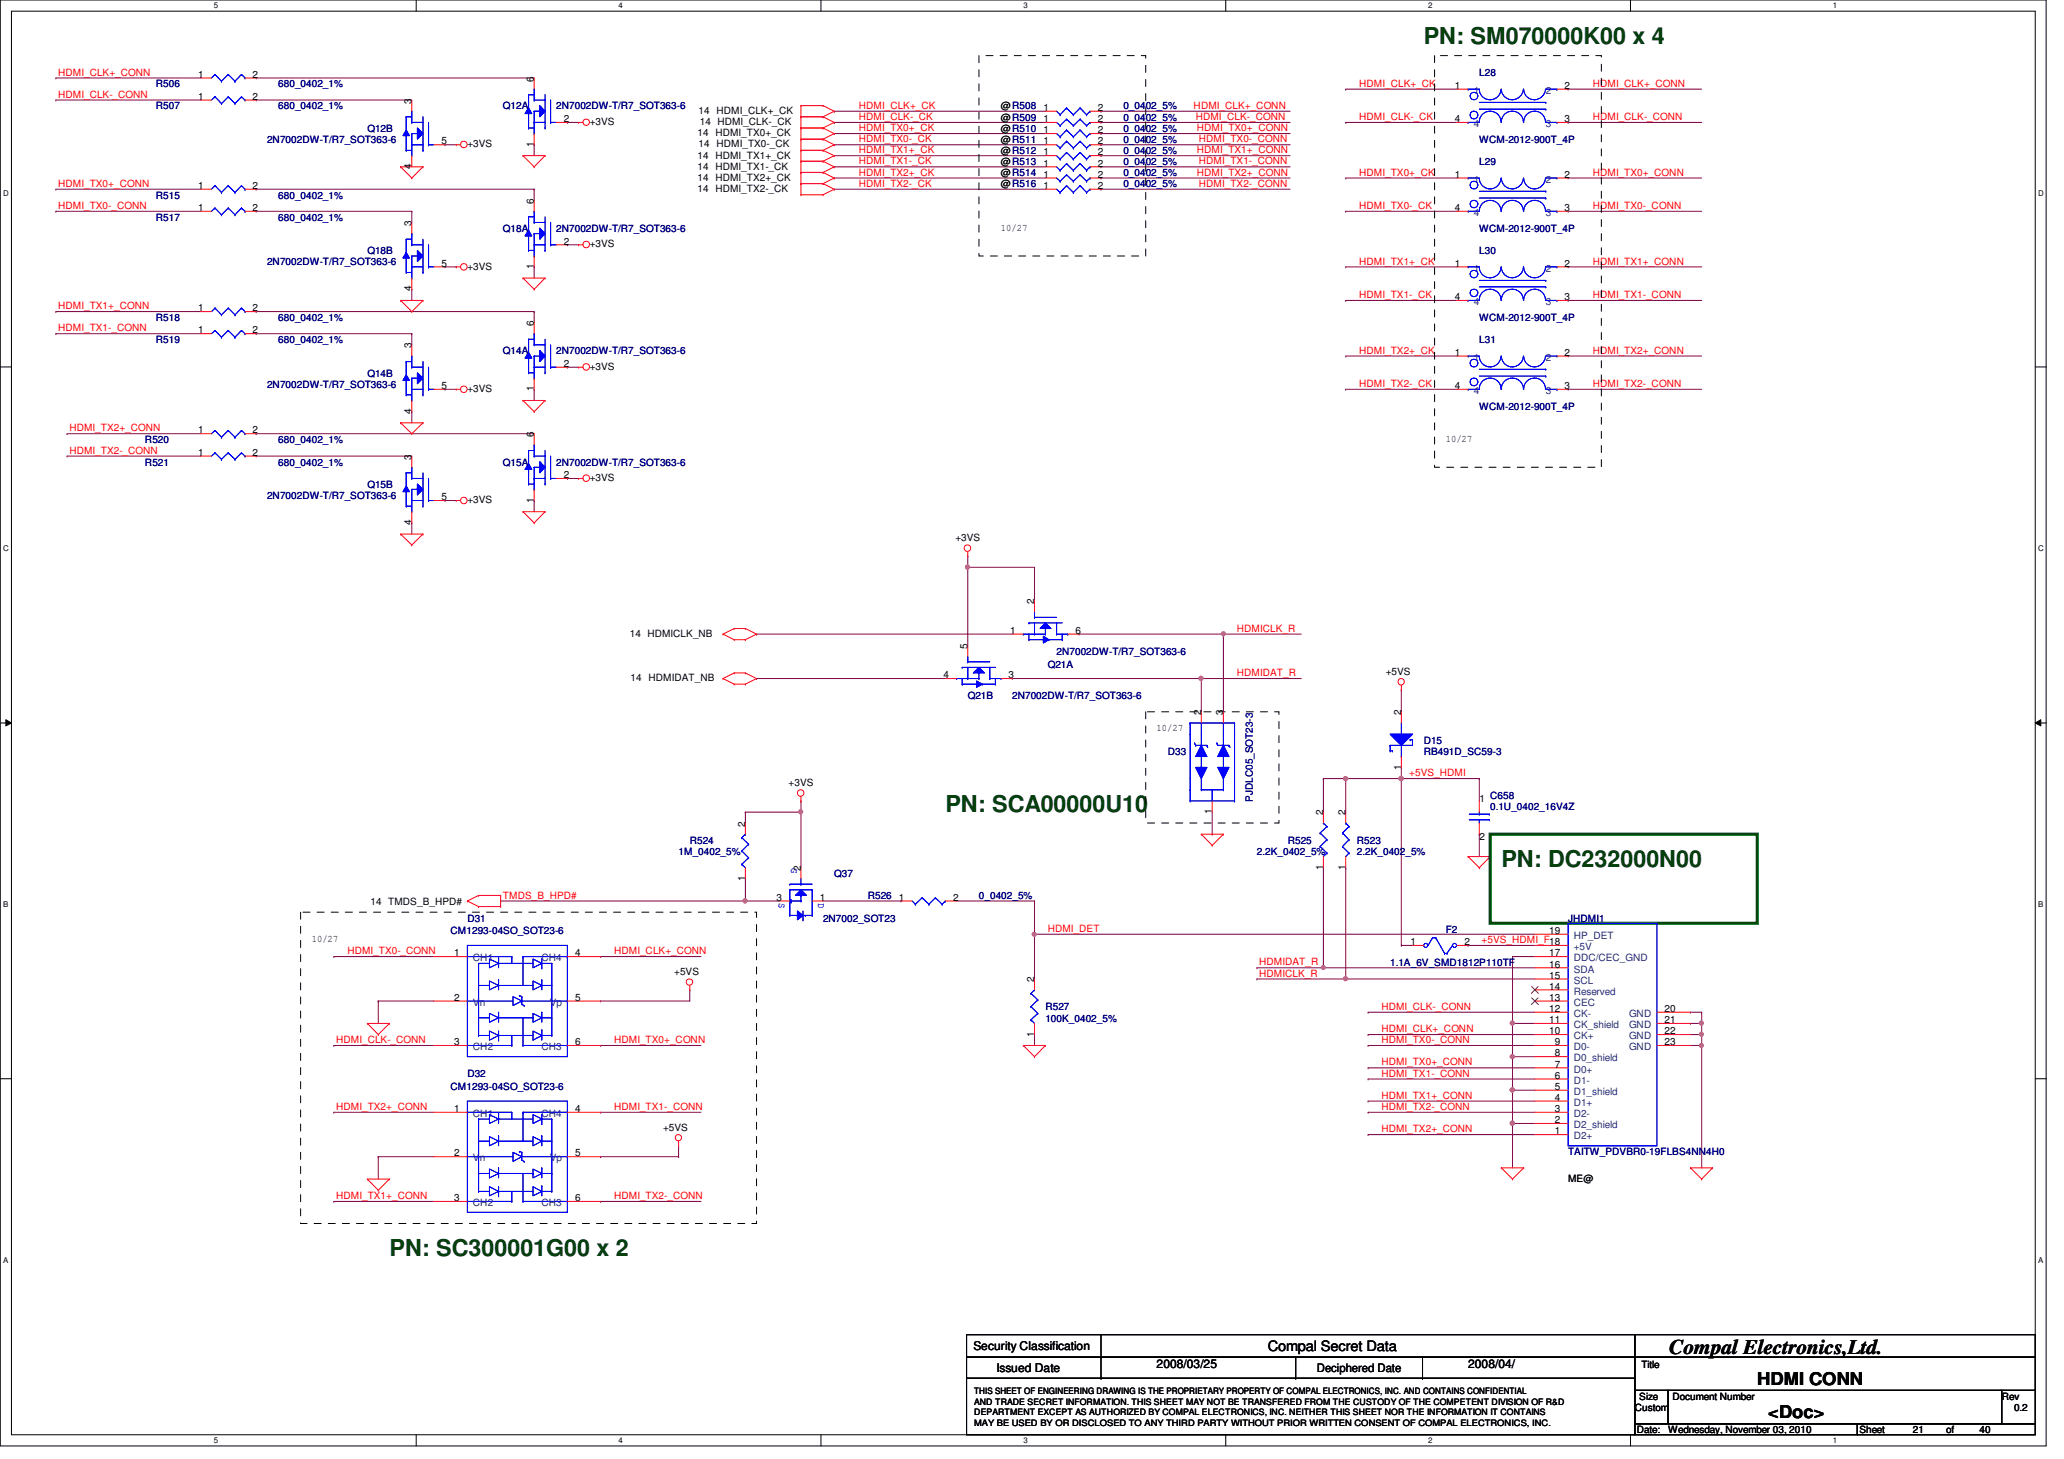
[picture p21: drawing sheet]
<svg xmlns="http://www.w3.org/2000/svg" width="297mm" height="210mm" viewBox="0 0 297 210" stroke-linecap="round" stroke-linejoin="round" font-family="sans-serif">
<defs><g id="words">
<g font-size="3.3" fill="#004000">
<text x="204.9" y="6.3">PN: SM070000K00 x 4</text>
<text x="136.1" y="116.8">PN: SCA00000U10</text>
<text x="216.1" y="124.8">PN: DC232000N00</text>
<text x="56" y="180.8">PN: SC300001G00 x 2</text>
</g>
<text font-size="3" x="240.2" y="194.7">Compal Electronics,Ltd.</text>
<g font-size="2.5">
<text x="252.9" y="199.2">HDMI CONN</text>
<text x="254.5" y="204">&lt;Doc&gt;</text>
</g>
<text font-size="2.1" x="182.5" y="194.4">Compal Secret Data</text>
<g font-size="1.7">
<text x="140.1" y="194.3">Security Classification</text>
<text x="143.4" y="197.3">Issued Date</text>
<text x="166.5" y="196.8">2008/03/25</text>
<text x="189.5" y="197.4">Deciphered Date</text>
<text x="211.3" y="196.8">2008/04/</text>
</g>
<g font-size="1.4" fill="#f00">
<text x="8.4" y="10.9">HDMI_CLK+_CONN</text>
<text x="8.4" y="14.1">HDMI_CLK-_CONN</text>
<text x="123.6" y="17.3">HDMI_CLK-_CK</text>
<text x="123.6" y="15.7">HDMI_CLK+_CK</text>
<text x="171.8" y="15.7">HDMI_CLK+_CONN</text>
<text x="172.1" y="17.3">HDMI_CLK-_CONN</text>
<text x="195.6" y="17.3">HDMI_CLK-_CK</text>
<text x="195.6" y="12.5">HDMI_CLK+_CK</text>
<text x="229.2" y="12.5">HDMI_CLK+_CONN</text>
<text x="229.2" y="17.3">HDMI_CLK-_CONN</text>
<text x="123.6" y="22.1">HDMI_TX1+_CK</text>
<text x="123.6" y="23.7">HDMI_TX1-_CK</text>
<text x="123.6" y="18.9">HDMI_TX0+_CK</text>
<text x="123.6" y="20.5">HDMI_TX0-_CK</text>
<text x="172.3" y="18.9">HDMI_TX0+_CONN</text>
<text x="172.3" y="22.1">HDMI_TX1+_CONN</text>
<text x="172.5" y="23.7">HDMI_TX1-_CONN</text>
<text x="172.5" y="20.5">HDMI_TX0-_CONN</text>
<text x="8.4" y="26.9">HDMI_TX0+_CONN</text>
<text x="123.6" y="26.9">HDMI_TX2-_CK</text>
<text x="123.6" y="25.3">HDMI_TX2+_CK</text>
<text x="172.3" y="25.3">HDMI_TX2+_CONN</text>
<text x="172.5" y="26.9">HDMI_TX2-_CONN</text>
<text x="195.6" y="25.3">HDMI_TX0+_CK</text>
<text x="229.2" y="25.3">HDMI_TX0+_CONN</text>
<text x="8.4" y="30.1">HDMI_TX0-_CONN</text>
<text x="195.6" y="30.1">HDMI_TX0-_CK</text>
<text x="229.2" y="30.1">HDMI_TX0-_CONN</text>
<text x="195.6" y="38.1">HDMI_TX1+_CK</text>
<text x="229.2" y="38.1">HDMI_TX1+_CONN</text>
<text x="8.4" y="47.7">HDMI_TX1-_CONN</text>
<text x="8.4" y="44.5">HDMI_TX1+_CONN</text>
<text x="195.6" y="42.9">HDMI_TX1-_CK</text>
<text x="229.2" y="42.9">HDMI_TX1-_CONN</text>
<text x="195.6" y="50.9">HDMI_TX2+_CK</text>
<text x="229.2" y="50.9">HDMI_TX2+_CONN</text>
<text x="195.6" y="55.7">HDMI_TX2-_CK</text>
<text x="229.2" y="55.7">HDMI_TX2-_CONN</text>
<text x="10" y="62.1">HDMI_TX2+_CONN</text>
<text x="10" y="65.3">HDMI_TX2-_CONN</text>
<text x="178" y="90.9">HDMICLK_R</text>
<text x="178" y="97.3">HDMIDAT_R</text>
<text x="202.8" y="111.7">+5VS_HDMI</text>
<text x="72.4" y="129.3">TMDS_B_HPD#</text>
<text x="50" y="137.3">HDMI_TX0-_CONN</text>
<text x="88.4" y="137.3">HDMI_CLK+_CONN</text>
<text x="150.8" y="134.1">HDMI_DET</text>
<text x="213.2" y="135.7">+5VS_HDMI_F18</text>
<text x="181.2" y="138.9">HDMIDAT_R</text>
<text x="181.2" y="140.5">HDMICLK_R</text>
<text x="198.8" y="145.3">HDMI_CLK-_CONN</text>
<text x="198.8" y="148.5">HDMI_CLK+_CONN</text>
<text x="48.4" y="150.1">HDMI_CLK-_CONN</text>
<text x="88.4" y="150.1">HDMI_TX0+_CONN</text>
<text x="198.8" y="150.1">HDMI_TX0-_CONN</text>
<text x="198.8" y="153.3">HDMI_TX0+_CONN</text>
<text x="198.8" y="154.9">HDMI_TX1-_CONN</text>
<text x="48.4" y="159.7">HDMI_TX2+_CONN</text>
<text x="88.4" y="159.7">HDMI_TX1-_CONN</text>
<text x="198.8" y="158.1">HDMI_TX1+_CONN</text>
<text x="198.8" y="159.7">HDMI_TX2-_CONN</text>
<text x="198.8" y="162.9">HDMI_TX2+_CONN</text>
<text x="48.4" y="172.5">HDMI_TX1+_CONN</text>
<text x="88.4" y="172.5">HDMI_TX2-_CONN</text>
</g>
<g font-size="1.4">
<text x="28.5" y="11.2">1</text>
<text x="36.4" y="11.2">2</text>
<text x="76.8" y="11.7" transform="rotate(-90 76.8 11.7)">6</text>
<text x="28.5" y="14.4">1</text>
<text x="36.4" y="14.4">2</text>
<text x="59.2" y="14.9" transform="rotate(-90 59.2 14.9)">3</text>
<text x="81.1" y="17.6">2</text>
<text x="84.9" y="18">+3VS</text>
<text x="100.5" y="16.4">14 HDMI_CLK+_CK</text>
<text x="100.7" y="18">14 HDMI_CLK-_CK</text>
<text x="144.1" y="15.7">@R508</text>
<text x="144.1" y="17.4">@R509</text>
<text x="150.2" y="16">1</text>
<text x="150.2" y="17.6">1</text>
<text x="158" y="16">2</text>
<text x="158" y="17.6">2</text>
<text x="209.4" y="12.8">1</text>
<text x="209.4" y="17.6">4</text>
<text x="225.2" y="17.6">3</text>
<text x="225.2" y="12.8">2</text>
<text x="63.5" y="20.8">5</text>
<text x="67.3" y="21.2">+3VS</text>
<text x="76.8" y="21.1" transform="rotate(-90 76.8 21.1)">1</text>
<text x="100.4" y="22.8">14 HDMI_TX1+_CK</text>
<text x="100.4" y="19.6">14 HDMI_TX0+_CK</text>
<text x="100.5" y="21.2">14 HDMI_TX0-_CK</text>
<text x="144.1" y="19">@R510</text>
<text x="144.1" y="20.6">@R511</text>
<text x="144.1" y="23.7">@R513</text>
<text x="144.1" y="22.2">@R512</text>
<text x="150.2" y="19.2">1</text>
<text x="150.2" y="20.8">1</text>
<text x="150.2" y="24">1</text>
<text x="150.2" y="22.4">1</text>
<text x="158" y="19.2">2</text>
<text x="158" y="20.8">2</text>
<text x="158" y="24">2</text>
<text x="158" y="22.4">2</text>
<text x="28.5" y="27.2">1</text>
<text x="36.4" y="27.2">2</text>
<text x="59.2" y="24.3" transform="rotate(-90 59.2 24.3)">4</text>
<text x="76.8" y="29.3" transform="rotate(-90 76.8 29.3)">6</text>
<text x="100.4" y="24.4">14 HDMI_TX1-_CK</text>
<text x="100.4" y="26">14 HDMI_TX2+_CK</text>
<text x="100.4" y="27.6">14 HDMI_TX2-_CK</text>
<text x="144.1" y="27">@R516</text>
<text x="144.1" y="25.4">@R514</text>
<text x="150.2" y="27.2">1</text>
<text x="150.2" y="25.6">1</text>
<text x="158" y="27.2">2</text>
<text x="158" y="25.6">2</text>
<text x="209.4" y="25.6">1</text>
<text x="225.2" y="25.6">2</text>
<text x="28.5" y="30.4">1</text>
<text x="36.4" y="30.4">2</text>
<text x="59.2" y="32.5" transform="rotate(-90 59.2 32.5)">3</text>
<text x="81.1" y="35.2">2</text>
<text x="84.9" y="35.6">+3VS</text>
<text x="144.1" y="33.2">10/27</text>
<text x="209.4" y="30.4">4</text>
<text x="225.2" y="30.4">3</text>
<text x="59.2" y="41.9" transform="rotate(-90 59.2 41.9)">4</text>
<text x="63.5" y="38.4">5</text>
<text x="67.3" y="38.8">+3VS</text>
<text x="76.8" y="38.7" transform="rotate(-90 76.8 38.7)">1</text>
<text x="209.4" y="38.4">1</text>
<text x="225.2" y="38.4">2</text>
<text x="28.5" y="44.8">1</text>
<text x="28.5" y="48">1</text>
<text x="36.4" y="44.8">2</text>
<text x="36.4" y="48">2</text>
<text x="76.8" y="46.9" transform="rotate(-90 76.8 46.9)">6</text>
<text x="209.4" y="43.2">4</text>
<text x="225.2" y="43.2">3</text>
<text x="59.2" y="50.1" transform="rotate(-90 59.2 50.1)">3</text>
<text x="81.1" y="52.8">2</text>
<text x="84.9" y="53.2">+3VS</text>
<text x="209.4" y="51.2">1</text>
<text x="225.2" y="51.2">2</text>
<text x="59.2" y="59.5" transform="rotate(-90 59.2 59.5)">4</text>
<text x="63.5" y="56">5</text>
<text x="67.3" y="56.4">+3VS</text>
<text x="76.8" y="56.3" transform="rotate(-90 76.8 56.3)">1</text>
<text x="209.4" y="56">4</text>
<text x="225.2" y="56">3</text>
<text x="28.5" y="62.4">1</text>
<text x="28.5" y="65.6">1</text>
<text x="36.4" y="62.4">2</text>
<text x="36.4" y="65.6">2</text>
<text x="76.8" y="62.9" transform="rotate(-90 76.8 62.9)">6</text>
<text x="208.1" y="63.6">10/27</text>
<text x="59.2" y="66.1" transform="rotate(-90 59.2 66.1)">3</text>
<text x="63.5" y="72">5</text>
<text x="81.1" y="68.8">2</text>
<text x="84.9" y="69.2">+3VS</text>
<text x="59.2" y="75.5" transform="rotate(-90 59.2 75.5)">4</text>
<text x="67.3" y="72.4">+3VS</text>
<text x="76.8" y="72.3" transform="rotate(-90 76.8 72.3)">1</text>
<text x="137.5" y="77.9">+3VS</text>
<text x="148.8" y="86.9" transform="rotate(-90 148.8 86.9)">2</text>
<text x="90.6" y="91.6">14 HDMICLK_NB</text>
<text x="139.2" y="93.3" transform="rotate(-90 139.2 93.3)">5</text>
<text x="145.4" y="91.2">1</text>
<text x="154.8" y="91.2">6</text>
<text x="90.8" y="98">14 HDMIDAT_NB</text>
<text x="135.8" y="97.6">4</text>
<text x="145.2" y="97.6">3</text>
<text x="199.4" y="97.1">+5VS</text>
<text x="166.5" y="105.2">10/27</text>
<text x="172.8" y="102.9" transform="rotate(-90 172.8 102.9)">2</text>
<text x="176" y="102.9" transform="rotate(-90 176 102.9)">3</text>
<text x="201.6" y="102.9" transform="rotate(-90 201.6 102.9)">2</text>
<text x="113.5" y="113.1">+3VS</text>
<text x="201.6" y="110.7" transform="rotate(-90 201.6 110.7)">1</text>
<text x="107.2" y="118.9" transform="rotate(-90 107.2 118.9)">2</text>
<text x="174.4" y="117.1" transform="rotate(-90 174.4 117.1)">1</text>
<text x="190.4" y="117.3" transform="rotate(-90 190.4 117.3)">2</text>
<text x="193.6" y="117.3" transform="rotate(-90 193.6 117.3)">2</text>
<text x="212.9" y="115.4">1</text>
<text x="115.2" y="125.3" transform="rotate(-90 115.2 125.3)">2</text>
<text x="190.4" y="125.1" transform="rotate(-90 190.4 125.1)">1</text>
<text x="193.6" y="125.1" transform="rotate(-90 193.6 125.1)">1</text>
<text x="212.9" y="120.9">2</text>
<text x="53.3" y="130.2">14 TMDS_B_HPD#</text>
<text x="107.2" y="126.7" transform="rotate(-90 107.2 126.7)">1</text>
<text x="111.8" y="129.6">3</text>
<text x="118" y="129.6">1</text>
<text x="129.4" y="129.6">1</text>
<text x="137.2" y="129.6">2</text>
<text x="44.9" y="135.6">10/27</text>
<text x="65.4" y="137.6">1</text>
<text x="82.8" y="137.6">4</text>
<text x="203" y="136">1</text>
<text x="210.8" y="136">2</text>
<text x="223" y="137.6">17</text>
<text x="223" y="134.4">19</text>
<text x="65.4" y="144">2</text>
<text x="82.8" y="144">5</text>
<text x="97" y="140.3">+5VS</text>
<text x="148.8" y="141.3" transform="rotate(-90 148.8 141.3)">2</text>
<text x="223" y="144">13</text>
<text x="223" y="142.4">14</text>
<text x="223" y="140.8">15</text>
<text x="223" y="139.2">16</text>
<text x="148.8" y="149.1" transform="rotate(-90 148.8 149.1)">1</text>
<text x="223" y="148.8">10</text>
<text x="223" y="147.2">11</text>
<text x="223" y="145.6">12</text>
<text x="239.6" y="145.6">20</text>
<text x="239.6" y="147.2">21</text>
<text x="239.6" y="148.8">22</text>
<text x="65.4" y="150.4">3</text>
<text x="82.8" y="150.4">6</text>
<text x="223.8" y="155.2">6</text>
<text x="223.8" y="153.6">7</text>
<text x="223.8" y="152">8</text>
<text x="223.8" y="150.4">9</text>
<text x="239.6" y="150.4">23</text>
<text x="65.4" y="160">1</text>
<text x="82.8" y="160">4</text>
<text x="223.8" y="161.6">2</text>
<text x="223.8" y="160">3</text>
<text x="223.8" y="158.4">4</text>
<text x="223.8" y="156.8">5</text>
<text x="65.4" y="166.4">2</text>
<text x="82.8" y="166.4">5</text>
<text x="95.4" y="162.6">+5VS</text>
<text x="223.8" y="163.2">1</text>
<text x="65.4" y="172.8">3</text>
<text x="82.8" y="172.8">6</text>
<text x="225.7" y="170">ME@</text>
<text x="236.2" y="196.8">Title</text>
<text x="235.3" y="203">Custom</text>
<text x="235.9" y="201.4">Size</text>
<text x="240.7" y="201.4">Document Number</text>
<text x="288.1" y="201.4">Rev</text>
<text x="289.9" y="203">0.2</text>
<text x="235.6" y="206.2">Date:</text>
<text x="240.1" y="206.2">Wednesday, November 03, 2010</text>
<text x="267.6" y="206.2">Sheet</text>
<text x="275.3" y="206.2">21</text>
<text x="280.1" y="206.2">of</text>
<text x="284.9" y="206.2">40</text>
</g>
<g font-size="1.4" fill="#000080">
<text x="212.9" y="11">L28</text>
<text x="22.4" y="15.7">R507</text>
<text x="22.4" y="12.6">R506</text>
<text x="40" y="15.7">680_0402_1%</text>
<text x="40" y="12.6">680_0402_1%</text>
<text x="72.4" y="15.7">Q12A</text>
<text x="80" y="15.7">2N7002DW-T/R7_SOT363-6</text>
<text x="161.7" y="15.7">0_0402_5%</text>
<text x="161.7" y="17.4">0_0402_5%</text>
<text x="38.4" y="20.6">2N7002DW-T/R7_SOT363-6</text>
<text x="52.9" y="19">Q12B</text>
<text x="161.7" y="19">0_0402_5%</text>
<text x="161.7" y="20.6">0_0402_5%</text>
<text x="161.7" y="23.7">0_0402_5%</text>
<text x="161.7" y="22.2">0_0402_5%</text>
<text x="212.9" y="23.7">L29</text>
<text x="212.9" y="20.6">WCM-2012-900T_4P</text>
<text x="22.4" y="28.6">R515</text>
<text x="40" y="28.6">680_0402_1%</text>
<text x="161.7" y="27">0_0402_5%</text>
<text x="161.7" y="25.4">0_0402_5%</text>
<text x="22.4" y="31.7">R517</text>
<text x="40" y="31.7">680_0402_1%</text>
<text x="72.4" y="33.4">Q18A</text>
<text x="80" y="33.4">2N7002DW-T/R7_SOT363-6</text>
<text x="212.9" y="33.4">WCM-2012-900T_4P</text>
<text x="38.4" y="38.2">2N7002DW-T/R7_SOT363-6</text>
<text x="52.9" y="36.6">Q18B</text>
<text x="212.9" y="36.6">L30</text>
<text x="22.4" y="46.2">R518</text>
<text x="40" y="46.2">680_0402_1%</text>
<text x="212.9" y="46.2">WCM-2012-900T_4P</text>
<text x="22.4" y="49.4">R519</text>
<text x="40" y="49.4">680_0402_1%</text>
<text x="72.4" y="51">Q14A</text>
<text x="80" y="51">2N7002DW-T/R7_SOT363-6</text>
<text x="212.9" y="49.4">L31</text>
<text x="38.4" y="55.8">2N7002DW-T/R7_SOT363-6</text>
<text x="52.9" y="54.2">Q14B</text>
<text x="212.9" y="59">WCM-2012-900T_4P</text>
<text x="20.9" y="63.8">R520</text>
<text x="40" y="63.8">680_0402_1%</text>
<text x="20.9" y="67">R521</text>
<text x="38.4" y="71.8">2N7002DW-T/R7_SOT363-6</text>
<text x="40" y="67">680_0402_1%</text>
<text x="52.9" y="70.2">Q15B</text>
<text x="72.4" y="67">Q15A</text>
<text x="80" y="67">2N7002DW-T/R7_SOT363-6</text>
<text x="152.1" y="94.2">2N7002DW-T/R7_SOT363-6</text>
<text x="139.3" y="100.6">Q21B</text>
<text x="145.7" y="100.6">2N7002DW-T/R7_SOT363-6</text>
<text x="150.8" y="96.1">Q21A</text>
<text x="204.9" y="107">D15</text>
<text x="168.1" y="108.6">D33</text>
<text x="204.9" y="108.6">RB491D_SC59-3</text>
<text x="180.3" y="115.4" transform="rotate(-90 180.3 115.4)">PJDLC05_SOT23-3</text>
<text x="214.5" y="115">C658</text>
<text x="214.5" y="116.6">0.1U_0402_16V4Z</text>
<text x="97.7" y="123">1M_0402_5%</text>
<text x="99.3" y="121.4">R524</text>
<text x="180.9" y="123">2.2K_0402_5%</text>
<text x="185.3" y="121.4">R525</text>
<text x="195.3" y="121.4">R523</text>
<text x="195.3" y="123">2.2K_0402_5%</text>
<text x="120.1" y="126.2">Q37</text>
<text x="124.9" y="129.4">R526</text>
<text x="140.9" y="129.4">0_0402_5%</text>
<text x="64.9" y="134.3">CM1293-04SO_SOT23-6</text>
<text x="67.3" y="132.6">D31</text>
<text x="118.4" y="132.6">2N7002_SOT23</text>
<text x="208.1" y="134.2">F2</text>
<text x="225.7" y="132.6">JHDMI1</text>
<text x="200.1" y="139">1.1A_6V_SMD1812P110TF</text>
<text x="150.4" y="145.4">R527</text>
<text x="150.4" y="147">100K_0402_5%</text>
<text x="67.3" y="155">D32</text>
<text x="64.9" y="156.8">CM1293-04SO_SOT23-6</text>
<text x="225.7" y="166.2">TAITW_PDVBR0-19FLBS4NN4H0</text>
</g>
<g font-size="1.4" fill="#004080">
<text x="212.1" y="13.5">1</text>
<text x="222.5" y="13.5">2</text>
<text x="212.1" y="18.3">4</text>
<text x="222.5" y="18.3">3</text>
<text x="212.1" y="26.3">1</text>
<text x="222.5" y="26.3">2</text>
<text x="212.1" y="31.1">4</text>
<text x="222.5" y="31.1">3</text>
<text x="212.1" y="39.1">1</text>
<text x="222.5" y="39.1">2</text>
<text x="212.1" y="43.9">4</text>
<text x="222.5" y="43.9">3</text>
<text x="212.1" y="51.9">1</text>
<text x="222.5" y="51.9">2</text>
<text x="212.1" y="56.7">4</text>
<text x="222.5" y="56.7">3</text>
<text x="226.5" y="136.7">+5V</text>
<text x="226.5" y="135.1">HP_DET</text>
<text x="68.1" y="138.3">CH1</text>
<text x="77.9" y="138.3">CH4</text>
<text x="226.5" y="143.1">Reserved</text>
<text x="226.5" y="141.5">SCL</text>
<text x="226.5" y="139.9">SDA</text>
<text x="226.5" y="138.3">DDC/CEC_GND</text>
<text x="68.1" y="144.7">Vn</text>
<text x="79.1" y="144.7">Vp</text>
<text x="226.5" y="149.5">CK+</text>
<text x="226.5" y="147.9">CK_shield</text>
<text x="226.5" y="146.3">CK-</text>
<text x="226.5" y="144.7">CEC</text>
<text x="234.4" y="146.3">GND</text>
<text x="234.4" y="147.9">GND</text>
<text x="234.4" y="149.5">GND</text>
<text x="68.1" y="151.1">CH2</text>
<text x="77.9" y="151.1">CH3</text>
<text x="226.5" y="155.9">D1-</text>
<text x="226.5" y="154.3">D0+</text>
<text x="226.5" y="152.7">D0_shield</text>
<text x="226.5" y="151.1">D0-</text>
<text x="234.4" y="151.1">GND</text>
<text x="68.1" y="160.7">CH1</text>
<text x="77.9" y="160.7">CH4</text>
<text x="226.5" y="160.7">D2-</text>
<text x="226.5" y="159.1">D1+</text>
<text x="226.5" y="157.5">D1_shield</text>
<text x="68.1" y="167.1">Vn</text>
<text x="79.1" y="167.1">Vp</text>
<text x="226.5" y="163.9">D2+</text>
<text x="226.5" y="162.3">D2_shield</text>
<text x="68.1" y="173.5">CH2</text>
<text x="77.9" y="173.5">CH3</text>
</g>
<g font-size="1.4" fill="#00f">
<text x="113.9" y="124.8" transform="rotate(90 113.9 124.8)">G</text>
<text x="112.1" y="130" transform="rotate(90 112.1 130)">S</text>
<text x="117.7" y="130" transform="rotate(90 117.7 130)">D</text>
</g>
<g font-size="1.3">
<text x="140.2" y="203.6">DEPARTMENT EXCEPT AS AUTHORIZED BY COMPAL ELECTRONICS, INC. NEITHER THIS SHEET NOR THE INFORMATION IT CONTAINS</text>
<text x="140.2" y="200.6">THIS SHEET OF ENGINEERING DRAWING IS THE PROPRIETARY PROPERTY OF COMPAL ELECTRONICS, INC. AND CONTAINS CONFIDENTIAL</text>
<text x="140.2" y="202.1">AND TRADE SECRET INFORMATION. THIS SHEET MAY NOT BE TRANSFERED FROM THE CUSTODY OF THE COMPETENT DIVISION OF R&amp;D</text>
<text x="140.2" y="205.1">MAY BE USED BY OR DISCLOSED TO ANY THIRD PARTY WITHOUT PRIOR WRITTEN CONSENT OF COMPAL ELECTRONICS, INC.</text>
</g>
<g font-size="1.1">
<text x="30.8" y="1.1">5</text>
<text x="89" y="1.1">4</text>
<text x="147.3" y="1.1">3</text>
<text x="205.5" y="1.1">2</text>
<text x="263.8" y="1.1">1</text>
<text x=".5" y="28.2">D</text>
<text x="293.3" y="28.2">D</text>
<text x=".5" y="79.3">C</text>
<text x="293.3" y="79.3">C</text>
<text x=".5" y="130.6">B</text>
<text x="293.3" y="130.6">B</text>
<text x=".5" y="181.7">A</text>
<text x="293.3" y="181.7">A</text>
<text x="30.8" y="207.6">5</text>
<text x="89" y="207.6">4</text>
<text x="147.3" y="207.6">3</text>
<text x="205.5" y="207.6">2</text>
<text x="263.8" y="207.6">1</text>
</g>
</g></defs>
<path d="M0 0h294.5v208h-294.5zM1.6 1.6h291.3v204.8h-291.3z" fill="none" stroke="#000" stroke-width=".14"/>
<g fill="#fff">
<path d="M30.8 .2h.6v1.2h-.6z"/>
<path d="M30.8 206.6h.6v1.2h-.6z"/>
</g>
<path d="M59.9 0v1.6M59.9 206.4v1.6" fill="none" stroke="#000" stroke-width=".14"/>
<g fill="#fff">
<path d="M89 .2h.6v1.2h-.6z"/>
<path d="M89 206.6h.6v1.2h-.6z"/>
</g>
<path d="M118.1 0v1.6M118.1 206.4v1.6" fill="none" stroke="#000" stroke-width=".14"/>
<g fill="#fff">
<path d="M147.3 .2h.6v1.2h-.6z"/>
<path d="M147.3 206.6h.6v1.2h-.6z"/>
</g>
<path d="M176.4 0v1.6M176.4 206.4v1.6" fill="none" stroke="#000" stroke-width=".14"/>
<g fill="#fff">
<path d="M205.5 .2h.6v1.2h-.6z"/>
<path d="M205.5 206.6h.6v1.2h-.6z"/>
</g>
<path d="M234.6 0v1.6M234.6 206.4v1.6" fill="none" stroke="#000" stroke-width=".14"/>
<g fill="#fff">
<path d="M263.8 .2h.6v1.2h-.6z"/>
<path d="M263.8 206.6h.6v1.2h-.6z"/>
<path d="M.5 27.2h.7v1.2h-.7z"/>
<path d="M293.3 27.2h.8v1.2h-.8z"/>
<path d="M.5 78.4h.7v1.1h-.7z"/>
<path d="M293.3 78.4h.8v1.1h-.8z"/>
</g>
<path d="M0 52.8h1.6M292.9 52.8h1.6" fill="none" stroke="#000" stroke-width=".14"/>
<g fill="#fff">
<path d="M.5 129.6h.7v1.2h-.7z"/>
<path d="M293.3 129.6h.7v1.2h-.7z"/>
</g>
<path d="M0 104h1.6M.8 103.5l.8 .5-.8 .4zM292.9 104l.8-.5v.9zM292.9 104h1.6" fill="none" stroke="#000" stroke-width=".14"/>
<path d="M.8 103.5l.8 .5-.8 .4zM292.9 104l.8-.5v.9z" fill="#000"/>
<g fill="#fff">
<path d="M.5 180.8h.7v1.1h-.7z"/>
<path d="M293.3 180.8h.7v1.1h-.7z"/>
</g>
<path d="M0 155.2h1.6M292.9 155.2h1.6" fill="none" stroke="#000" stroke-width=".14"/>
<path d="M190.5 139.2h.1M190.5 139.2h30.4" fill="none" stroke="#800040" stroke-width=".14"/>
<circle cx="190.5" cy="139.2" r=".3" fill="#f0f"/>
<circle cx="190.5" cy="139.2" r=".3" fill="none" stroke="#f0f" stroke-width=".14"/>
<path d="M201.7 112h.1M201.7 112v24M193.7 124.8h.1M193.7 124.8v16" fill="none" stroke="#800040" stroke-width=".14"/>
<circle cx="201.7" cy="112" r=".31" fill="#f0f"/>
<circle cx="201.7" cy="112" r=".31" fill="none" stroke="#f0f" stroke-width=".14"/>
<path d="M193.7 112h.1M193.7 112v4.8" fill="none" stroke="#800040" stroke-width=".14"/>
<circle cx="193.7" cy="112" r=".31" fill="#f0f"/>
<circle cx="193.7" cy="112" r=".31" fill="none" stroke="#f0f" stroke-width=".14"/>
<g fill="none" stroke="#800040" stroke-width=".14">
<path d="M201.7 99.2h.1M201.7 99.2v3.2M190.5 112h.1M190.5 112h22.4M190.5 112v4.8M193.7 112h.1M201.7 112h.1M201.7 110.4h.1M201.7 110.4v1.6M212.9 112h.1M212.9 112v3.2M201.7 136h.1"/>
<path d="M201.7 136h1.6M212.9 120h.1M212.9 120v3.2"/>
</g>
<circle cx="201.7" cy="112" r=".31" fill="#f0f"/>
<circle cx="201.7" cy="112" r=".31" fill="none" stroke="#f0f" stroke-width=".14"/>
<g fill="none" stroke="#800040" stroke-width=".14">
<path d="M158.4 19.2h.1M158.4 16h.1M158.4 17.6h.1M158.4 19.2h27.3M158.4 16h27.3M158.4 17.6h27.3M158.4 24h.1M158.4 25.6h.1M158.4 20.8h.1M158.4 22.4h.1M158.4 27.2h.1M158.4 24h27.3"/>
<path d="M158.4 25.6h27.3M158.4 20.8h27.3M158.4 22.4h27.3M158.4 27.2h27.3M180.9 139.2h.1M190.5 124.8h.1M190.5 124.8v14.4h-9.6M193.7 140.8h.1M193.7 140.8h27.2"/>
</g>
<circle cx="193.7" cy="140.8" r=".31" fill="#f0f"/>
<circle cx="193.7" cy="140.8" r=".31" fill="none" stroke="#f0f" stroke-width=".14"/>
<g fill="none" stroke="#800040" stroke-width=".14">
<path d="M180.9 140.8h.1M180.9 140.8h12.8M196.9 145.6h.1M196.9 148.8h.1M196.9 150.4h.1M196.9 153.6h.1M196.9 155.2h.1M196.9 158.4h.1M196.9 145.6h24M196.9 148.8h24M196.9 150.4h24M196.9 153.6h24"/>
<path d="M196.9 155.2h24M196.9 158.4h24M217.7 147.2h.1M217.7 147.2h3.2M217.7 147.2v4.8M196.9 160h.1M196.9 163.2h.1M196.9 160h24M196.9 163.2h24"/>
</g>
<circle cx="217.7" cy="147.2" r=".31" fill="#f0f"/>
<circle cx="217.7" cy="147.2" r=".31" fill="none" stroke="#f0f" stroke-width=".14"/>
<path d="M217.7 152h.1M217.7 152h3.2M217.7 152v4.8" fill="none" stroke="#800040" stroke-width=".14"/>
<circle cx="217.7" cy="156.8" r=".31" fill="#f0f"/>
<circle cx="217.7" cy="156.8" r=".31" fill="none" stroke="#f0f" stroke-width=".14"/>
<circle cx="217.7" cy="152" r=".31" fill="#f0f"/>
<circle cx="217.7" cy="152" r=".31" fill="none" stroke="#f0f" stroke-width=".14"/>
<path d="M217.7 156.8h.1M217.7 156.8h3.2M217.7 161.6h.1M217.7 161.6v6.4" fill="none" stroke="#800040" stroke-width=".14"/>
<circle cx="217.6" cy="161.6" r=".32" fill="#f0f"/>
<circle cx="217.6" cy="161.6" r=".32" fill="none" stroke="#f0f" stroke-width=".14"/>
<path d="M217.7 137.6h.1M217.7 137.6h3.2M217.7 137.6v9.6M217.7 156.8h.1M217.7 156.8v4.8M217.7 161.6h.1M217.7 161.6h3.2" fill="none" stroke="#800040" stroke-width=".14"/>
<circle cx="217.7" cy="156.8" r=".31" fill="#f0f"/>
<circle cx="217.7" cy="156.8" r=".31" fill="none" stroke="#f0f" stroke-width=".14"/>
<path d="M243.3 145.6h.1M243.3 147.2h.1M243.3 145.6h1.6M244.9 145.6h.1M244.9 150.4h.1M244.9 145.6v1.6h-1.6M244.9 150.4v17.6" fill="none" stroke="#800040" stroke-width=".14"/>
<circle cx="244.9" cy="150.4" r=".3" fill="#f0f"/>
<circle cx="244.9" cy="150.4" r=".3" fill="none" stroke="#f0f" stroke-width=".14"/>
<g fill="none" stroke="#800040" stroke-width=".14">
<path d="M8 14.4h.1M8 11.2h.1M8 14.4h20.9M8 11.2h20.9M36.9 14.4h.1M36.9 11.2h.1M36.9 14.4h22.4M36.9 11.2h40M81.7 17.6h.1M81.7 17.6h1.6M8 27.2h.1M8 30.4h.1"/>
<path d="M8 27.2h20.9M8 30.4h20.9M36.9 27.2h.1M36.9 30.4h.1M36.9 27.2h40M36.9 30.4h22.4M64 20.8h.1M64 38.4h.1M64 20.8h1.7M64 38.4h1.7M76.9 38.4h.1M76.9 20.8h.1"/>
<path d="M76.9 20.8v1.6M76.9 38.4v1.6M81.7 35.2h.1M81.7 35.2h1.6M8 48h.1M8 44.8h.1M8 48h20.9M8 44.8h20.9M36.9 44.8h.1M36.9 48h.1M36.9 48h22.4M36.9 44.8h40"/>
<path d="M59.3 41.6h.1M59.3 59.2h.1M59.3 41.6v1.6M59.3 59.2v1.6M64 56h.1M64 56h1.7M76.9 56h.1M76.9 56v1.6M81.7 52.8h.1M81.7 52.8h1.6M9.6 62.4h.1M9.6 65.6h.1"/>
<path d="M9.6 62.4h19.3M9.6 65.6h19.3M36.9 65.6h.1M36.9 62.4h.1M36.9 62.4h40M36.9 65.6h22.4M59.3 75.2h.1M59.3 75.2v1.6M64 72h.1M64 72h1.7M76.9 72h.1M76.9 72v1.6"/>
<path d="M81.7 68.8h.1M81.7 68.8h1.6M107.3 129.6h.1M107.3 129.6h4.8"/>
</g>
<circle cx="107.2" cy="129.6" r=".31" fill="#f0f"/>
<circle cx="107.2" cy="129.6" r=".31" fill="none" stroke="#f0f" stroke-width=".14"/>
<path d="M107.3 116.8h.1M107.3 116.8h8M115.3 116.8h.1M115.3 116.8v8M107.3 126.4h.1M107.3 126.4v3.2" fill="none" stroke="#800040" stroke-width=".14"/>
<circle cx="115.2" cy="116.8" r=".3" fill="#f0f"/>
<circle cx="115.2" cy="116.8" r=".3" fill="none" stroke="#f0f" stroke-width=".14"/>
<path d="M107.3 116.8h.1M107.3 116.8v1.6M115.3 115.2h.1M115.3 115.2v1.6M148.9 134.4h.1M148.9 134.4v6.4M148.9 148.8h.1M148.9 148.8v1.6M243.3 148.8h1.6M244.9 148.8h.1M244.9 147.2h.1M244.9 147.2v1.6" fill="none" stroke="#800040" stroke-width=".14"/>
<circle cx="244.9" cy="147.2" r=".3" fill="#f0f"/>
<circle cx="244.9" cy="147.2" r=".3" fill="none" stroke="#f0f" stroke-width=".14"/>
<path d="M243.3 150.4h1.6M244.9 150.4h.1M244.9 148.8h.1M244.9 148.8v1.6" fill="none" stroke="#800040" stroke-width=".14"/>
<circle cx="244.9" cy="148.8" r=".3" fill="#f0f"/>
<circle cx="244.9" cy="148.8" r=".3" fill="none" stroke="#f0f" stroke-width=".14"/>
<g fill="none" stroke="#800040" stroke-width=".14">
<path d="M120.1 17.6h.1M120.1 19.2h.1M120.1 16h.1M120.1 17.6h30.3M120.1 19.2h30.3M120.1 16h30.3M120.1 22.4h.1M120.1 27.2h.1M120.1 24h.1M120.1 25.6h.1M120.1 20.8h.1M120.1 22.4h30.3"/>
<path d="M120.1 27.2h30.3M120.1 24h30.3M120.1 25.6h30.3M120.1 20.8h30.3M148.9 134.4h.1M148.9 134.4h72"/>
</g>
<circle cx="148.8" cy="134.4" r=".3" fill="#f0f"/>
<circle cx="148.8" cy="134.4" r=".3" fill="none" stroke="#f0f" stroke-width=".14"/>
<path d="M139.3 81.6h.1M139.3 80h.1M139.3 81.6h9.6M139.3 80v12.8M148.9 81.6h.1M148.9 81.6v4.8" fill="none" stroke="#800040" stroke-width=".14"/>
<circle cx="139.2" cy="81.6" r=".31" fill="#f0f"/>
<circle cx="139.2" cy="81.6" r=".31" fill="none" stroke="#f0f" stroke-width=".14"/>
<g fill="none" stroke="#800040" stroke-width=".14">
<path d="M193.7 17.6h.1M193.7 12.8h.1M193.7 12.8h16M193.7 17.6h16M225.7 12.8h.1M225.7 17.6h.1M225.7 12.8h19.2M225.7 17.6h19.2M193.7 38.4h.1M193.7 25.6h.1M193.7 30.4h.1M193.7 38.4h16"/>
<path d="M193.7 25.6h16M193.7 30.4h16M225.7 38.4h.1M225.7 25.6h.1M225.7 30.4h.1M225.7 38.4h19.2M225.7 25.6h19.2M225.7 30.4h19.2M193.7 56h.1M193.7 43.2h.1M193.7 51.2h.1M193.7 43.2h16"/>
<path d="M193.7 56h16M193.7 51.2h16M225.7 43.2h.1M225.7 56h.1M225.7 51.2h.1M225.7 43.2h19.2M225.7 56h19.2M225.7 51.2h19.2M108.9 91.2h.1M108.9 91.2h36.8M172.9 97.6h.1M172.9 97.6h14.4"/>
</g>
<circle cx="172.8" cy="97.6" r=".31" fill="#f0f"/>
<circle cx="172.8" cy="97.6" r=".31" fill="none" stroke="#f0f" stroke-width=".14"/>
<g fill="none" stroke="#800040" stroke-width=".14">
<path d="M59.3 30.4h.1M59.3 30.4v1.6M76.9 27.2h.1M76.9 27.2v1.6M59.3 48h.1M59.3 48v1.6M76.9 44.8h.1M76.9 44.8v1.6M108.9 97.6h.1M108.9 97.6h27.2M145.7 97.6h.1M145.7 97.6h27.2"/>
<path d="M172.9 97.6h.1M172.9 97.6v4.8M176.1 91.2h.1M176.1 91.2h11.2M176.1 91.2v11.2M48 137.6h.1M48 137.6h14.4M72 129.6h.1M72 129.6h35.3M86.4 137.6h.1M86.4 137.6h14.5M118.4 129.6h11.3"/>
<path d="M129.7 129.6h.1M137.7 129.6h11.2M148.9 129.6h.1M148.9 129.6v4.8M48 150.4h.1M48 150.4h14.4M54.4 144h.1M54.4 144h8M54.4 144v3.2M86.4 150.4h.1M86.4 144h.1M86.4 150.4h14.5"/>
<path d="M99.3 142.4h.1M99.3 142.4v1.6h-12.9M48 160h.1M48 172.8h.1M48 160h14.4M48 172.8h14.4M54.4 166.4h.1M54.4 166.4v3.2M54.4 166.4h8M86.4 160h.1M86.4 172.8h.1M86.4 166.4h.1"/>
<path d="M86.4 160h14.5M86.4 172.8h14.5M86.4 166.4h11.3M97.7 166.4h.1M97.7 164.8v1.6"/>
</g>
<circle cx="176.1" cy="91.2" r=".3" fill="#f0f"/>
<circle cx="176.1" cy="91.2" r=".3" fill="none" stroke="#f0f" stroke-width=".14"/>
<path d="M155.3 91.2h.1M155.3 91.2h20.8M174.5 116.8v3.2M174.5 120h.1M211.3 136h.1M211.3 136h9.6" fill="none" stroke="#800040" stroke-width=".14"/>
<g fill="none" stroke="#f00" stroke-width=".14">
<path d="M83.3 17.6h.1M83.3 17.6h.6M115.3 15.2h.1M115.3 16.8h.1M115.3 18.4h.1M115.3 15.2v12.8M115.3 15.2h3.1M115.3 16.8h3.1M115.3 18.4h3.1M118.4 15.2h.1M118.4 16.8h.1M118.4 18.4h.1"/>
<path d="M118.4 15.2l1.7 .8M118.4 16.8l1.7 .8M118.4 18.4l1.7 .8M120.1 16h.1M120.1 17.6h.1M120.1 19.2h.1M120.1 16l-1.7 .8M120.1 17.6l-1.7 .8M120.1 19.2l-1.7 .8M57.7 24h.1M57.7 24h3.2M57.7 24l1.6 1.6"/>
<path d="M59.3 25.6h.1M60.9 24h.1M60.9 24l-1.6 1.6M65.7 20.8h.1M65.7 38.4h.1M65.7 20.8h.6M65.7 38.4h.6M75.3 22.4h.1M75.3 22.4h3.1M75.3 22.4l1.6 1.6M76.9 24h.1M78.4 22.4h.1"/>
<path d="M78.4 22.4l-1.5 1.6M83.3 35.2h.1M83.3 35.2h.6M115.3 21.6h.1M115.3 23.2h.1M115.3 24.8h.1M115.3 26.4h.1M115.3 28h.1M115.3 20h.1M115.3 21.6h3.1M115.3 23.2h3.1M115.3 24.8h3.1"/>
<path d="M115.3 26.4h3.1M115.3 28h3.1M115.3 20h3.1M118.4 21.6h.1M118.4 23.2h.1M118.4 24.8h.1M118.4 26.4h.1M118.4 28h.1M118.4 20h.1M118.4 21.6l1.7 .8M118.4 23.2l1.7 .8M118.4 24.8l1.7 .8"/>
<path d="M118.4 26.4l1.7 .8M118.4 20l1.7 .8M120.1 22.4h.1M120.1 24h.1M120.1 25.6h.1M120.1 27.2h.1M120.1 20.8h.1M120.1 22.4l-1.7 .8M120.1 24l-1.7 .8M120.1 25.6l-1.7 .8M120.1 27.2l-1.7 .8M120.1 20.8l-1.7 .8"/>
<path d="M150.4 27.2h1.7M156.9 27.2h1.5M28.9 44.8h1.5M35.3 44.8h1.6M57.7 43.2h.1M57.7 43.2h3.2M57.7 43.2l1.6 1.6M59.3 44.8h.1M60.9 43.2h.1M60.9 43.2l-1.6 1.6M65.7 56h.1M65.7 56h.6"/>
<path d="M75.3 57.6h.1M75.3 40h.1M75.3 57.6h3.1M75.3 57.6l1.6 1.6M75.3 40h3.1M75.3 40l1.6 1.6M76.9 59.2h.1M76.9 41.6h.1M78.4 57.6h.1M78.4 40h.1M78.4 57.6l-1.5 1.6M78.4 40l-1.5 1.6"/>
<path d="M83.3 52.8h.1M83.3 52.8h.6M57.7 60.8h.1M57.7 76.8h.1M57.7 60.8h3.2M57.7 60.8l1.6 1.6M57.7 76.8h3.2M57.7 76.8l1.6 1.6M59.3 62.4h.1M59.3 78.4h.1M60.9 60.8h.1M60.9 76.8h.1"/>
<path d="M60.9 60.8l-1.6 1.6M60.9 76.8l-1.6 1.6M65.7 72h.1M65.7 72h.6M75.3 73.6h.1M75.3 73.6h3.1M75.3 73.6l1.6 1.6M76.9 75.2h.1M78.4 73.6h.1M78.4 73.6l-1.5 1.6M83.3 68.8h.1M83.3 68.8h.6"/>
<path d="M139.3 79.4v.6M104.1 97.6h.1M104.1 91.2h.1M104.1 97.6l1.6 .8M104.1 91.2l1.6 .8M105.7 98.4h.1M105.7 96.8h.1M105.7 92h.1M105.7 90.4h.1M105.7 98.4h1.6M105.7 96.8h1.6M105.7 96.8l-1.6 .8"/>
<path d="M105.7 92h1.6M105.7 90.4h1.6M105.7 90.4l-1.6 .8M107.3 98.4h.1M107.3 96.8h.1M107.3 92h.1M107.3 90.4h.1M107.3 96.8l1.6 .8M107.3 90.4l1.6 .8M108.9 97.6h.1M108.9 91.2h.1M108.9 97.6l-1.6 .8"/>
<path d="M108.9 91.2l-1.6 .8M139.3 80h.1M201.7 99.2h.1M201.7 98.6v.6M115.3 115.2h.1M115.3 114.6v.6M67.3 129.6h.1M67.3 129.6l1.6 .8M68.9 128.8h.1M68.9 130.4h.1M68.9 128.8h3.1M68.9 128.8l-1.6 .8"/>
<path d="M68.9 130.4h3.1M72 130.4h.1M72 128.8h.1M72 128.8v1.6M172.9 120h.1M172.9 120h3.2M172.9 120l1.6 1.6M174.5 121.6h.1M176.1 120h.1M176.1 120l-1.6 1.6M211.3 123.2h.1M211.3 123.2h3.2"/>
<path d="M211.3 123.2l1.6 1.6M212.9 124.8h.1M214.5 123.2h.1M214.5 123.2l-1.6 1.6M52.9 147.2h.1M52.9 147.2h3.1M52.9 147.2l1.5 1.6M54.4 148.8h.1M56 147.2h.1M56 147.2l-1.6 1.6M99.3 142.4h.1M99.3 141.8v.6"/>
<path d="M147.3 150.4h.1M147.3 150.4h3.1M147.3 150.4l1.6 1.6M148.9 152h.1M150.4 150.4h.1M150.4 150.4l-1.5 1.6M52.9 169.6h.1M52.9 169.6h3.1M52.9 169.6l1.5 1.6M54.4 171.2h.1M56 169.6h.1M56 169.6l-1.6 1.6"/>
<path d="M97.7 164.8h.1M97.7 164.2v.6M216.1 168h.1M216.1 168h3.2M216.1 168l1.6 1.6M217.7 169.6h.1M219.3 168h.1M219.3 168l-1.6 1.6M243.3 168h.1M243.3 168h3.2M243.3 168l1.6 1.6M244.9 169.6h.1"/>
<path d="M246.5 168h.1M246.5 168l-1.6 1.6"/>
<circle cx="84.4" cy="17.6" r=".46"/>
<circle cx="66.7" cy="38.4" r=".47"/>
<circle cx="66.7" cy="20.8" r=".47"/>
<circle cx="84.4" cy="35.2" r=".47"/>
<circle cx="66.7" cy="56" r=".47"/>
<circle cx="84.4" cy="52.8" r=".47"/>
<circle cx="66.7" cy="72" r=".47"/>
<circle cx="84.4" cy="68.8" r=".47"/>
<circle cx="139.2" cy="78.9" r=".47"/>
<circle cx="201.6" cy="98.1" r=".46"/>
<circle cx="115.2" cy="114.1" r=".47"/>
<circle cx="99.2" cy="141.3" r=".46"/>
<circle cx="97.6" cy="163.7" r=".45"/>
</g>
<g fill="none" stroke="#000" stroke-width=".14">
<path d="M139.1 192h96.2v3.2h-96.2zM139.1 195.2h96.2v3.1h-96.2zM139.1 198.3h96.2v8.1h-96.2zM158.4 195.2h.1M158.4 198.3h.1M158.4 192v6.3M186.5 198.3h.1M186.5 195.2v3.1M204.7 198.3h.1M204.7 195.2v3.1M235.3 192h57.6v3.2h-57.6zM235.3 195.2h57.6v4.8h-57.6z"/>
<path d="M235.3 200h4.8v4.9h-4.8zM235.3 204.9h32v1.5h-32zM240.1 200h48v4.9h-48zM267.3 204.9h25.6v1.5h-25.6zM288.1 200h4.8v4.9h-4.8z"/>
</g>
<path d="M214.5 120h38.4v12.8h-38.4z" fill="none" stroke="#008000" stroke-width=".47"/>
<path d="M140.9 8h24v28.8h-24zM206.5 8h24v59.2h-24zM164.9 102.4h19.2v16h-19.2zM43.3 131.2h65.6v44.8h-65.6z" fill="none" stroke="#000" stroke-width=".14" stroke-dasharray="1 1 1 1 1 1 1 1"/>
<g fill="none" stroke="#00f" stroke-width=".14">
<path d="M59.3 33.6h.1M59.3 38.4h.1M59.3 35.2h.1M59.3 38.4h1.6M59.3 33.6v1.6M59.3 36.8v3.2M59.3 35.2h1.6M60.9 39.2h.1M60.9 34.4v4.8M61.7 38.4h.1M61.7 38.4h.7M152.1 27.2l.5 .5"/>
<path d="M152.6 27.7h.1M153.5 26.7h.1M153.5 26.7l-.9 1M153.5 26.7l1 1M154.5 27.7h.1M155.4 26.7h.1M155.4 26.7l-.9 1M155.4 26.7l1 1M156.4 27.7h.1M156.9 27.2h.1M156.9 27.2l-.5 .5M30.9 44.3h.1"/>
<path d="M30.9 44.3l-.5 .5M30.9 44.3l1 1M31.9 45.3h.1M32.8 44.3h.1M32.8 44.3l-.9 1M32.8 44.3l1 1M33.8 45.3h.1M34.8 44.3h.1M34.8 44.3l-1 1M34.8 44.3l.5 .5M35.3 44.8h.1M59.3 40h.1"/>
</g>
<path d="M60.1 36l.8 .8-.8 .8z" fill="#00f"/>
<path d="M58.5 34.4h.1M58.5 39.2h.1M58.5 34.4h.8M58.5 39.2h.8M59.3 36.8h.1M59.3 36.8h.8M60.1 36l.8 .8-.8 .8zM61.7 38.4h.1M61.7 35.2v3.2" fill="none" stroke="#00f" stroke-width=".14"/>
<path d="M58.5 36.3l.4 .8h-.9z" fill="#00f"/>
<g fill="none" stroke="#00f" stroke-width=".14">
<path d="M58.5 36.3l.4 .8h-.9zM58.5 36.3h.1M58.5 37.1h.1M58.5 34.4v1.9M58.5 37.1v2.1M59.3 33.6h.1M59.3 38.4h.1M59.3 35.2h.1M59.3 38.4h1.6M59.3 33.6v1.6M59.3 36.8v3.2M59.3 35.2h1.6"/>
<path d="M60.9 39.2h.1M60.9 34.4v4.8M61.7 38.4h.1M61.7 38.4h.7M59.3 40h.1"/>
</g>
<path d="M60.1 36l.8 .8-.8 .8z" fill="#00f"/>
<path d="M58.5 34.4h.1M58.5 39.2h.1M58.5 34.4h.8M58.5 39.2h.8M59.3 36.8h.1M59.3 36.8h.8M60.1 36l.8 .8-.8 .8zM61.7 38.4h.1M61.7 35.2v3.2" fill="none" stroke="#00f" stroke-width=".14"/>
<path d="M58.5 36.3l.4 .8h-.9z" fill="#00f"/>
<g fill="none" stroke="#00f" stroke-width=".14">
<path d="M59.3 16h.1M59.3 17.6h.1M59.3 16v1.6M59.3 19.2v3.2M59.3 17.6h1.6M60.9 16.8v4.8M30.9 26.7h.1M30.9 26.7l-.5 .5M30.9 26.7l1 1M31.9 27.7h.1M32.8 26.7h.1M32.8 26.7l-.9 1"/>
<path d="M32.8 26.7l1 1M33.8 27.7h.1M34.8 26.7h.1M34.8 26.7l-1 1M34.8 26.7l.5 .5M35.3 27.2h.1M58.5 36.3l.4 .8h-.9zM58.5 36.3h.1M58.5 37.1h.1M58.5 34.4v1.9M58.5 37.1v2.1M59.3 22.4h.1"/>
<path d="M59.3 20.8h.1M59.3 20.8h1.6M60.9 21.6h.1M61.7 20.8h.1M61.7 20.8h.7"/>
</g>
<path d="M28.9 27.2h1.5M35.3 27.2h1.6M59.3 32v1.6M62.4 38.4h1.6M59.3 40v1.6" fill="none" stroke="#f00" stroke-width=".14"/>
<path d="M60.1 18.4l.8 .8-.8 .8z" fill="#00f"/>
<path d="M58.5 16.8h.1M58.5 16.8h.8M59.3 19.2h.1M59.3 19.2h.8M60.1 18.4l.8 .8-.8 .8zM61.7 17.6v3.2M58.5 21.6h.1M58.5 21.6h.8M61.7 20.8h.1" fill="none" stroke="#00f" stroke-width=".14"/>
<path d="M58.5 18.7l.4 .8h-.9z" fill="#00f"/>
<g fill="none" stroke="#00f" stroke-width=".14">
<path d="M58.5 18.7l.4 .8h-.9zM58.5 18.7h.1M58.5 19.5h.1M58.5 16.8v1.9M58.5 19.5v2.1M59.3 16h.1M59.3 17.6h.1M59.3 16v1.6M59.3 19.2v3.2M59.3 17.6h1.6M60.9 16.8v4.8M59.3 22.4h.1"/>
<path d="M59.3 20.8h.1M59.3 20.8h1.6M60.9 21.6h.1M61.7 20.8h.1M61.7 20.8h.7"/>
</g>
<path d="M60.1 18.4l.8 .8-.8 .8z" fill="#00f"/>
<path d="M58.5 16.8h.1M58.5 16.8h.8M59.3 19.2h.1M59.3 19.2h.8M60.1 18.4l.8 .8-.8 .8zM61.7 17.6v3.2M58.5 21.6h.1M58.5 21.6h.8M61.7 20.8h.1" fill="none" stroke="#00f" stroke-width=".14"/>
<path d="M58.5 18.7l.4 .8h-.9z" fill="#00f"/>
<g fill="none" stroke="#00f" stroke-width=".14">
<path d="M58.5 18.7l.4 .8h-.9zM58.5 18.7h.1M58.5 19.5h.1M58.5 16.8v1.9M58.5 19.5v2.1M148.1 89.6h.1M148.1 89.6h4.8M148.9 88.8h.1M148.9 91.2h.1M148.9 88.8h3.2M148.9 88v.8M148.9 89.6v1.6"/>
<path d="M152.1 91.2h.1M152.1 89.6v1.6M211.5 117.9h2.8M211.5 117.1h2.8M212.9 117.1h.1M212.9 117.9h.1M212.9 116.8v.3M212.9 117.9v.5M214.3 117.9h.1M214.3 117.1h.1M131.3 129.6l.4 .5M131.7 130.1h.1"/>
<path d="M132.7 129.2h.1M132.7 129.2l-1 .9M132.7 129.2l1 .9M133.7 130.1h.1M134.6 129.2h.1M134.6 129.2l-.9 .9M134.6 129.2l1 .9M135.6 130.1h.1M136.1 129.6h.1M136.1 129.6l-.5 .5M225.7 132.8h12.8v32h-12.8z"/>
</g>
<g fill="none" stroke="#f00" stroke-width=".14">
<path d="M59.3 14.4v1.6M59.3 22.4v1.6M62.4 20.8h1.6M212.9 115.2v1.6M212.9 118.4v1.6M129.7 129.6h1.6M136.1 129.6h1.6M220.9 139.2h4.8M220.9 137.6h4.8M220.9 136h4.8M220.9 134.4h4.8M220.9 158.4h4.8"/>
<path d="M220.9 156.8h4.8M220.9 155.2h4.8M220.9 153.6h4.8M220.9 152h4.8M220.9 150.4h4.8M220.9 148.8h4.8M220.9 147.2h4.8M220.9 145.6h4.8M220.9 144h4.8M220.9 142.4h4.8M220.9 140.8h4.8M238.5 150.4h4.8"/>
<path d="M238.5 148.8h4.8M238.5 147.2h4.8M238.5 145.6h4.8M220.9 163.2h4.8M220.9 161.6h4.8M220.9 160h4.8"/>
</g>
<path d="M220.4 143.6l1 .9M220.4 141.9l1 1M221.4 143.6l-1 .9M221.4 141.9l-1 1" fill="none" stroke="#804000" stroke-width=".14"/>
<path d="M150.4 89.6l.9 .8h-1.6z" fill="#00f"/>
<path d="M147.3 91.2h.1M147.3 91.2h3.1M148.1 92h2.1M150.2 92h.1M150.4 89.6l.9 .8h-1.6zM150.4 91.2h.1M150.4 90.4v.8M152.1 91.2h1.6M152.9 92h.1M152.9 91.2v.8M153.7 91.2h.1" fill="none" stroke="#00f" stroke-width=".14"/>
<path d="M150.2 91.5l.8 .5-.8 .5z" fill="#00f"/>
<g fill="none" stroke="#00f" stroke-width=".14">
<path d="M148.1 92h.1M148.1 89.6h.1M148.1 91.2v.8M148.1 89.6h4.8M148.9 88.8h.1M148.9 91.2h.1M148.9 88.8h3.2M148.9 88v.8M148.9 89.6v1.6M150.2 91.5l.8 .5-.8 .5zM151 92h.1M151 92h1.9"/>
<path d="M152.1 91.2h.1M152.1 89.6v1.6"/>
</g>
<path d="M150.4 89.6l.9 .8h-1.6z" fill="#00f"/>
<path d="M147.3 91.2h.1M147.3 91.2h3.1M148.1 92h2.1M150.2 92h.1M150.4 89.6l.9 .8h-1.6zM150.4 91.2h.1M150.4 90.4v.8M152.1 91.2h1.6M152.9 92h.1M152.9 91.2v.8M153.7 91.2h.1" fill="none" stroke="#00f" stroke-width=".14"/>
<path d="M150.2 91.5l.8 .5-.8 .5z" fill="#00f"/>
<g fill="none" stroke="#00f" stroke-width=".14">
<path d="M152.1 25.6l.5 .5M152.6 26.1h.1M153.5 25.1h.1M153.5 25.1l-.9 1M153.5 25.1l1 1M154.5 26.1h.1M155.4 25.1h.1M155.4 25.1l-.9 1M155.4 25.1l1 1M156.4 26.1h.1M156.9 25.6h.1M156.9 25.6l-.5 .5"/>
<path d="M148.1 92h.1M148.1 91.2v.8M150.2 91.5l.8 .5-.8 .5zM151 92h.1M151 92h1.9M106.8 124.3h.1M106.8 122.4h.1M106.8 120.5h.1M106.8 124.3l.5 .5M106.8 122.4l.9 1M106.8 120.5l.9 1M107.3 120h.1"/>
<path d="M107.3 120l-.5 .5M107.7 123.4h.1M107.7 121.5h.1M107.7 123.4l-.9 .9M107.7 121.5l-.9 .9"/>
</g>
<path d="M150.4 25.6h1.7M156.9 25.6h1.5M145.7 91.2h1.6M148.9 86.4v1.6M153.7 91.2h1.6M107.3 118.4v1.6M107.3 124.8v1.6" fill="none" stroke="#f00" stroke-width=".14"/>
<path d="M200.1 105.6h3.2l-1.6 1.6z" fill="#00f"/>
<g fill="none" stroke="#00f" stroke-width=".14">
<path d="M200.1 105.6h3.2l-1.6 1.6zM200.1 107.2h.1M200.1 108h.1M200.1 107.2v.8M200.1 108h.3M200.4 108h.1M201.7 105.6h.1M201.7 108.8h.1M201.7 104v1.6M201.7 107.2v1.6M202.9 106.4h.1M202.9 106.4h.4"/>
<path d="M203.3 106.4h.1M203.3 106.4v.8h-3.2"/>
</g>
<path d="M200.1 105.6h3.2l-1.6 1.6z" fill="#00f"/>
<g fill="none" stroke="#00f" stroke-width=".14">
<path d="M152.1 16l.5 .5M152.6 16.5h.1M153.5 15.5h.1M153.5 15.5l-.9 1M153.5 15.5l1 1M154.5 16.5h.1M155.4 15.5h.1M155.4 15.5l-.9 1M155.4 15.5l1 1M156.4 16.5h.1M156.9 16h.1M156.9 16l-.5 .5"/>
<path d="M76.9 52.8h.1M76.9 49.6h.1M76.9 52.8h1.5M76.9 49.6h1.5M78.4 53.6h.1M78.4 48.8v4.8M79.2 52.8h.1M79.2 49.6v3.2M79.2 52.8h.8M211.3 51.2h1.6a1.57 1.57 0 0 0 1.6 1.6 1.57 1.57 0 0 0 1.5-1.6M211.3 56h1.6a1.57 1.57 0 0 1 1.6-1.6 1.57 1.57 0 0 1 1.5 1.6M211.3 51.2h.1"/>
<path d="M211.3 56h.1M212.9 53.1h9.6M212.9 54.1h9.6M216.1 51.2a1.59 1.59 0 0 0 1.6 1.6 1.59 1.59 0 0 0 1.5-1.6M216.1 56a1.59 1.59 0 0 1 1.6-1.6 1.59 1.59 0 0 1 1.5 1.6M219.3 51.2a1.57 1.57 0 0 0 1.5 1.6 1.57 1.57 0 0 0 1.6-1.6M219.3 56a1.57 1.57 0 0 1 1.5-1.6 1.57 1.57 0 0 1 1.6 1.6M222.5 53.1h.1M222.5 54.1h.1M222.5 51.2h1.6M222.5 56h1.6M224.1 56h.1"/>
<path d="M224.1 51.2h.1M200.1 105.6h3.2l-1.6 1.6zM200.1 107.2h.1M200.1 108h.1M200.1 107.2v.8M200.1 108h.3M200.4 108h.1M201.7 105.6h.1M201.7 108.8h.1M201.7 104v1.6M201.7 107.2v1.6M202.9 106.4h.1"/>
<path d="M202.9 106.4h.4M203.3 106.4h.1M203.3 106.4v.8h-3.2"/>
<circle cx="212.1" cy="54.9" r=".56"/>
<circle cx="212.1" cy="52.2" r=".56"/>
</g>
<path d="M150.4 16h1.7M156.9 16h1.5M209.7 51.2h1.6M209.7 56h1.6M224.1 51.2h1.6M224.1 56h1.6M201.7 102.4v1.6M201.7 108.8v1.6" fill="none" stroke="#f00" stroke-width=".14"/>
<path d="M77.7 50.4l.7 .8-.7 .8z" fill="#00f"/>
<path d="M76.1 51.5h.1M76.1 48.8h.1M76.1 51.5v2.1M76.1 48.8h.8M76.9 51.2h.1M76.9 54.4h.1M76.9 48h.1M76.9 51.2h.8M76.9 48v1.6M76.9 51.2v3.2M77.7 50.4l.7 .8-.7 .8z" fill="none" stroke="#00f" stroke-width=".14"/>
<path d="M76.1 50.7l.4 .8h-.9z" fill="#00f"/>
<g fill="none" stroke="#00f" stroke-width=".14">
<path d="M76.1 50.7l.4 .8h-.9zM76.1 50.7h.1M76.1 53.6h.1M76.1 48.8v1.9M76.1 53.6h.8M76.9 52.8h.1M76.9 49.6h.1M76.9 52.8h1.5M76.9 49.6h1.5M78.4 53.6h.1M78.4 48.8v4.8M79.2 52.8h.1"/>
<path d="M79.2 49.6v3.2M79.2 52.8h.8"/>
</g>
<path d="M77.7 50.4l.7 .8-.7 .8z" fill="#00f"/>
<path d="M76.1 51.5h.1M76.1 48.8h.1M76.1 51.5v2.1M76.1 48.8h.8M76.9 51.2h.1M76.9 54.4h.1M76.9 48h.1M76.9 51.2h.8M76.9 48v1.6M76.9 51.2v3.2M77.7 50.4l.7 .8-.7 .8z" fill="none" stroke="#00f" stroke-width=".14"/>
<path d="M76.1 50.7l.4 .8h-.9z" fill="#00f"/>
<g fill="none" stroke="#00f" stroke-width=".14">
<path d="M30.9 47.5h.1M30.9 47.5l-.5 .5M30.9 47.5l1 1M31.9 48.5h.1M32.8 47.5h.1M32.8 47.5l-.9 1M32.8 47.5l1 1M33.8 48.5h.1M34.8 47.5h.1M34.8 47.5l-1 1M34.8 47.5l.5 .5M35.3 48h.1"/>
<path d="M59.3 57.6h.1M59.3 51.2h.1M59.3 56h.1M59.3 52.8h.1M59.3 56h1.6M59.3 51.2v1.6M59.3 54.4v3.2M59.3 52.8h1.6M60.9 56.8h.1M60.9 52v4.8M61.7 56h.1M61.7 56h.7"/>
<path d="M76.1 50.7l.4 .8h-.9zM76.1 50.7h.1M76.1 53.6h.1M76.1 48.8v1.9M76.1 53.6h.8M30.9 61.9h.1M30.9 61.9l-.5 .5M30.9 61.9l1 1M31.9 62.9h.1M32.8 61.9h.1M32.8 61.9l-.9 1M32.8 61.9l1 1"/>
<path d="M33.8 62.9h.1M34.8 61.9h.1M34.8 61.9l-1 1M34.8 61.9l.5 .5M35.3 62.4h.1M67.3 158.4h14.4v16h-14.4zM67.3 166.4h.1M67.3 172.8h.1M67.3 160h.1M67.3 166.4h6.5M67.3 172.8h6.4M67.3 160h6.4"/>
<path d="M68.9 171.4h.1M68.9 161h.1M68.9 168.8h.1M68.9 164.2h.1M68.9 171.4h1.5M68.9 168.8h1.5M68.9 161h1.5M68.9 164.2h1.5M68.9 161v10.4M70.4 170.7l1.4 .7-1.4 .6zM70.4 160.4l1.4 .6-1.4 .6zM70.4 163.5l1.4 .7-1.4 .6z"/>
<path d="M70.4 168.2l1.4 .6-1.4 .7zM70.4 161h.1M71.8 168h.1M71.8 170.7h.1M71.8 171.4h.1M71.8 161h.1M71.8 160.2h.1M71.8 163.4h.1M71.8 164.2h.1M71.8 160.2v1.4M71.8 163.4v1.4M71.8 168v1.5"/>
<path d="M71.8 170.7v1.5M71.8 171.4h4.9M71.8 168.8h4.9M71.8 161h4.9M71.8 164.2h4.9M73.7 172.8h.1M73.7 160h.1M73.7 160v1M73.7 171.4v1.4M73.8 165.8l1.3 .6-1.3 .7zM74.8 165.7h.1M74.8 165.7l.3 .1"/>
<path d="M75.1 165.8h.1M75.1 166.4h6.6M75.1 165.8v1.1l.3 .2M75.3 160h.1M75.3 172.8h.1M75.3 172.8h6.4M75.3 160h6.4M75.3 160v4.2M75.3 168.8v4M75.4 167.1h.1M76.7 170.7l1.3 .7-1.3 .6zM76.7 163.5l1.3 .7-1.3 .6z"/>
<path d="M76.7 168.8h.1M76.7 160.4l1.3 .6-1.3 .6zM76.7 168.2l1.3 .6-1.3 .7zM78 170.6h.1M78 163.4h.1M78 168h.1M78 160.4h.1M78 161h.1M78 160.4v1.4M78 163.4v1.4M78 168v1.5M78 170.6v1.4"/>
<path d="M78 171.4h1.4M78 168.8h1.4M78 161h1.4M78 164.2h1.4M79.4 171.4h.1M79.4 161h.1M79.4 164.2h.1M79.4 168.8h.1M79.4 161v10.4M81.7 166.4h.1M81.7 172.8h.1M81.7 160h.1"/>
</g>
<g fill="none" stroke="#f00" stroke-width=".14">
<path d="M28.9 48h1.5M35.3 48h1.6M76.9 46.4v1.6M76.9 54.4v1.6M80 52.8h1.7M28.9 62.4h1.5M35.3 62.4h1.6M62.4 172.8h4.9M62.4 166.4h4.9M62.4 160h4.9M81.7 172.8h4.7M81.7 166.4h4.7"/>
<path d="M81.7 160h4.7"/>
</g>
<path d="M60.1 53.6l.8 .8-.8 .8z" fill="#00f"/>
<path d="M58.5 52h.1M58.5 56.8h.1M58.5 52h.8M58.5 56.8h.8M59.3 54.4h.1M59.3 54.4h.8M60.1 53.6l.8 .8-.8 .8zM61.7 56h.1M61.7 52.8v3.2" fill="none" stroke="#00f" stroke-width=".14"/>
<path d="M58.5 53.9l.4 .8h-.9z" fill="#00f"/>
<g fill="none" stroke="#00f" stroke-width=".14">
<path d="M58.5 53.9l.4 .8h-.9zM58.5 53.9h.1M58.5 54.7h.1M58.5 52v1.9M58.5 54.7v2.1M59.3 57.6h.1M59.3 51.2h.1M59.3 56h.1M59.3 52.8h.1M59.3 56h1.6M59.3 51.2v1.6M59.3 54.4v3.2"/>
<path d="M59.3 52.8h1.6M60.9 56.8h.1M60.9 52v4.8M61.7 56h.1M61.7 56h.7"/>
</g>
<path d="M60.1 53.6l.8 .8-.8 .8z" fill="#00f"/>
<path d="M58.5 52h.1M58.5 56.8h.1M58.5 52h.8M58.5 56.8h.8M59.3 54.4h.1M59.3 54.4h.8M60.1 53.6l.8 .8-.8 .8zM61.7 56h.1M61.7 52.8v3.2" fill="none" stroke="#00f" stroke-width=".14"/>
<path d="M58.5 53.9l.4 .8h-.9z" fill="#00f"/>
<g fill="none" stroke="#00f" stroke-width=".14">
<path d="M152.1 19.2l.5 .5M152.1 17.6l.5 .5M152.6 19.7h.1M152.6 18.1h.1M153.5 18.7h.1M153.5 17.1h.1M153.5 18.7l-.9 1M153.5 18.7l1 1M153.5 17.1l-.9 1M153.5 17.1l1 1M154.5 19.7h.1M154.5 18.1h.1"/>
<path d="M155.4 18.7h.1M155.4 17.1h.1M155.4 18.7l-.9 1M155.4 18.7l1 1M155.4 17.1l-.9 1M155.4 17.1l1 1M156.4 19.7h.1M156.4 18.1h.1M156.9 19.2h.1M156.9 17.6h.1M156.9 19.2l-.5 .5M156.9 17.6l-.5 .5"/>
<path d="M211.3 25.6h1.6a1.57 1.57 0 0 0 1.6 1.6 1.57 1.57 0 0 0 1.5-1.6M211.3 30.4h1.6a1.57 1.57 0 0 1 1.6-1.6 1.57 1.57 0 0 1 1.5 1.6M211.3 25.6h.1M211.3 30.4h.1M211.3 38.4h1.6a1.57 1.57 0 0 0 1.6 1.6 1.57 1.57 0 0 0 1.5-1.6M211.3 38.4h.1M212.9 27.5h9.6M212.9 28.5h9.6M216.1 25.6a1.59 1.59 0 0 0 1.6 1.6 1.59 1.59 0 0 0 1.5-1.6M216.1 30.4a1.59 1.59 0 0 1 1.6-1.6 1.59 1.59 0 0 1 1.5 1.6M216.1 38.4a1.59 1.59 0 0 0 1.6 1.6 1.59 1.59 0 0 0 1.5-1.6M219.3 25.6a1.57 1.57 0 0 0 1.5 1.6 1.57 1.57 0 0 0 1.6-1.6"/>
<path d="M219.3 30.4a1.57 1.57 0 0 1 1.5-1.6 1.57 1.57 0 0 1 1.6 1.6M219.3 38.4a1.57 1.57 0 0 0 1.5 1.6 1.57 1.57 0 0 0 1.6-1.6M222.5 27.5h.1M222.5 28.5h.1M222.5 25.6h1.6M222.5 30.4h1.6M222.5 38.4h1.6M224.1 30.4h.1M224.1 25.6h.1M224.1 38.4h.1M58.5 53.9l.4 .8h-.9zM58.5 53.9h.1"/>
<path d="M58.5 54.7h.1M58.5 52v1.9M58.5 54.7v2.1M211.3 43.2h1.6a1.57 1.57 0 0 1 1.6-1.6 1.57 1.57 0 0 1 1.5 1.6M211.3 43.2h.1M212.9 40.3h9.6M212.9 41.3h9.6M216.1 43.2a1.59 1.59 0 0 1 1.6-1.6 1.59 1.59 0 0 1 1.5 1.6M219.3 43.2a1.57 1.57 0 0 1 1.5-1.6 1.57 1.57 0 0 1 1.6 1.6M222.5 40.3h.1M222.5 41.3h.1M222.5 43.2h1.6"/>
<path d="M224.1 43.2h.1M76.9 68.8h.1M76.9 65.6h.1M76.9 68.8h1.5M76.9 65.6h1.5M78.4 69.6h.1M78.4 64.8v4.8M79.2 68.8h.1M79.2 65.6v3.2M79.2 68.8h.8M193.2 119.8h.1M193.2 119.8l.9 1"/>
<path d="M193.7 118.4h.1M193.7 118.4l.4 .5M194.1 118.9h.1M194.1 118.9l-.9 .9M193.2 121.8h.1M193.2 121.8l.9 .9M194.1 122.7h.1M194.1 120.8h.1M194.1 122.7l-.4 .5M194.1 120.8l-.9 1M148.4 146.7h.1M148.4 144.8h.1"/>
<path d="M148.4 142.9h.1M148.4 146.7l.5 .5M148.4 144.8l.9 1M148.4 142.9l.9 .9M148.9 142.4h.1M148.9 142.4l-.5 .5M149.3 145.8h.1M149.3 143.8h.1M149.3 145.8l-.9 .9M149.3 143.8l-.9 1"/>
<circle cx="212.1" cy="26.6" r=".56"/>
<circle cx="212.1" cy="29.4" r=".55"/>
<circle cx="212.1" cy="39.4" r=".55"/>
<circle cx="212.1" cy="42.1" r=".55"/>
</g>
<g fill="none" stroke="#f00" stroke-width=".14">
<path d="M150.4 19.2h1.7M150.4 17.6h1.7M156.9 19.2h1.5M156.9 17.6h1.5M209.7 25.6h1.6M209.7 30.4h1.6M209.7 38.4h1.6M224.1 25.6h1.6M224.1 30.4h1.6M224.1 38.4h1.6M59.3 49.6v1.6M59.3 57.6v1.6"/>
<path d="M62.4 56h1.6M209.7 43.2h1.6M224.1 43.2h1.6M193.7 116.8v1.6M193.7 123.2v1.6M148.9 140.8v1.6M148.9 147.2v1.6"/>
</g>
<path d="M77.7 66.4l.7 .8-.7 .8z" fill="#00f"/>
<path d="M76.1 67.5h.1M76.1 64.8h.1M76.1 67.5v2.1M76.1 64.8h.8M76.9 67.2h.1M76.9 70.4h.1M76.9 64h.1M76.9 67.2h.8M76.9 64v1.6M76.9 67.2v3.2M77.7 66.4l.7 .8-.7 .8z" fill="none" stroke="#00f" stroke-width=".14"/>
<path d="M76.1 66.7l.4 .8h-.9z" fill="#00f"/>
<g fill="none" stroke="#00f" stroke-width=".14">
<path d="M76.1 66.7l.4 .8h-.9zM76.1 66.7h.1M76.1 69.6h.1M76.1 64.8v1.9M76.1 69.6h.8M76.9 68.8h.1M76.9 65.6h.1M76.9 68.8h1.5M76.9 65.6h1.5M78.4 69.6h.1M78.4 64.8v4.8M79.2 68.8h.1"/>
<path d="M79.2 65.6v3.2M79.2 68.8h.8"/>
</g>
<path d="M77.7 66.4l.7 .8-.7 .8z" fill="#00f"/>
<path d="M76.1 67.5h.1M76.1 64.8h.1M76.1 67.5v2.1M76.1 64.8h.8M76.9 67.2h.1M76.9 70.4h.1M76.9 64h.1M76.9 67.2h.8M76.9 64v1.6M76.9 67.2v3.2M77.7 66.4l.7 .8-.7 .8z" fill="none" stroke="#00f" stroke-width=".14"/>
<path d="M76.1 66.7l.4 .8h-.9z" fill="#00f"/>
<g fill="none" stroke="#00f" stroke-width=".14">
<path d="M30.9 13.9h.1M30.9 13.9l-.5 .5M30.9 13.9l1 1M31.9 14.9h.1M32.8 13.9h.1M32.8 13.9l-.9 1M32.8 13.9l1 1M33.8 14.9h.1M34.8 13.9h.1M34.8 13.9l-1 1M34.8 13.9l.5 .5M35.3 14.4h.1"/>
<path d="M211.3 12.8h1.6a1.57 1.57 0 0 0 1.6 1.6 1.57 1.57 0 0 0 1.5-1.6M211.3 17.6h1.6a1.57 1.57 0 0 1 1.6-1.6 1.57 1.57 0 0 1 1.5 1.6M211.3 12.8h.1M211.3 17.6h.1M212.9 14.7h9.6M212.9 15.7h9.6M216.1 12.8a1.59 1.59 0 0 0 1.6 1.6 1.59 1.59 0 0 0 1.5-1.6M216.1 17.6a1.59 1.59 0 0 1 1.6-1.6 1.59 1.59 0 0 1 1.5 1.6M219.3 12.8a1.57 1.57 0 0 0 1.5 1.6 1.57 1.57 0 0 0 1.6-1.6M219.3 17.6a1.57 1.57 0 0 1 1.5-1.6 1.57 1.57 0 0 1 1.6 1.6M222.5 14.7h.1M222.5 15.7h.1"/>
<path d="M222.5 12.8h1.6M222.5 17.6h1.6M224.1 17.6h.1M224.1 12.8h.1M152.1 20.8l.5 .5M152.6 21.3h.1M153.5 20.3h.1M153.5 20.3l-.9 1M153.5 20.3l1 1M154.5 21.3h.1M155.4 20.3h.1M155.4 20.3l-.9 1"/>
<path d="M155.4 20.3l1 1M156.4 21.3h.1M156.9 20.8h.1M156.9 20.8l-.5 .5M59.3 73.6h.1M59.3 67.2h.1M59.3 72h.1M59.3 68.8h.1M59.3 72h1.6M59.3 67.2v1.6M59.3 70.4v3.2M59.3 68.8h1.6"/>
<path d="M60.9 72.8h.1M60.9 68v4.8M61.7 72h.1M61.7 72h.7M76.1 66.7l.4 .8h-.9zM76.1 66.7h.1M76.1 69.6h.1M76.1 64.8v1.9M76.1 69.6h.8M190 119.8h.1M190 119.8l1 1M190.5 118.4h.1"/>
<path d="M190.5 118.4l.5 .5M191 118.9h.1M191 118.9l-1 .9M190 121.8h.1M190 121.8l1 .9M191 122.7h.1M191 120.8h.1M191 122.7l-.5 .5M191 120.8l-1 1M206.2 134.9h.1M206.2 134.9l-.7 1.1M206.2 134.9h.4"/>
<path d="M206.6 134.9h.1M206.6 134.9l1.3 2.3M207.9 137.2h.1M207.9 137.2h.3M208.2 137.2h.1M209 136h.1M209 136l-.8 1.2"/>
<circle cx="212.1" cy="16.5" r=".56"/>
<circle cx="212.1" cy="13.8" r=".55"/>
<circle cx="205.2" cy="136" r=".3"/>
<circle cx="209.3" cy="136" r=".3"/>
</g>
<g fill="none" stroke="#f00" stroke-width=".14">
<path d="M28.9 14.4h1.5M35.3 14.4h1.6M209.7 12.8h1.6M209.7 17.6h1.6M224.1 12.8h1.6M224.1 17.6h1.6M150.4 20.8h1.7M156.9 20.8h1.5M76.9 62.4v1.6M76.9 70.4v1.6M80 68.8h1.7M190.5 116.8v1.6"/>
<path d="M190.5 123.2v1.6M203.3 136h1.6M209.7 136h1.6"/>
</g>
<path d="M60.1 69.6l.8 .8-.8 .8z" fill="#00f"/>
<path d="M58.5 68h.1M58.5 72.8h.1M58.5 68h.8M58.5 72.8h.8M59.3 70.4h.1M59.3 70.4h.8M60.1 69.6l.8 .8-.8 .8zM61.7 72h.1M61.7 68.8v3.2" fill="none" stroke="#00f" stroke-width=".14"/>
<path d="M58.5 69.9l.4 .8h-.9z" fill="#00f"/>
<g fill="none" stroke="#00f" stroke-width=".14">
<path d="M58.5 69.9l.4 .8h-.9zM58.5 69.9h.1M58.5 70.7h.1M58.5 68v1.9M58.5 70.7v2.1M59.3 73.6h.1M59.3 67.2h.1M59.3 72h.1M59.3 68.8h.1M59.3 72h1.6M59.3 67.2v1.6M59.3 70.4v3.2"/>
<path d="M59.3 68.8h1.6M60.9 72.8h.1M60.9 68v4.8M61.7 72h.1M61.7 72h.7"/>
</g>
<path d="M60.1 69.6l.8 .8-.8 .8z" fill="#00f"/>
<path d="M58.5 68h.1M58.5 72.8h.1M58.5 68h.8M58.5 72.8h.8M59.3 70.4h.1M59.3 70.4h.8M60.1 69.6l.8 .8-.8 .8zM61.7 72h.1M61.7 68.8v3.2" fill="none" stroke="#00f" stroke-width=".14"/>
<path d="M58.5 69.9l.4 .8h-.9z" fill="#00f"/>
<path d="M58.5 69.9l.4 .8h-.9zM58.5 69.9h.1M58.5 70.7h.1M58.5 68v1.9M58.5 70.7v2.1" fill="none" stroke="#00f" stroke-width=".14"/>
<path d="M59.3 65.6v1.6M59.3 73.6v1.6M62.4 72h1.6" fill="none" stroke="#f00" stroke-width=".14"/>
<path d="M172.9 107.2l.8 1.6h-1.6z" fill="#00f"/>
<g fill="none" stroke="#00f" stroke-width=".14">
<path d="M171.3 105.6h.1M171.3 104h.1M171.3 105.6v6.4M171.3 104h6.4M171.3 115.2h6.4M172.9 107.2l.8 1.6h-1.6zM172.9 110.4h.1M172.9 107.2h.1M172.9 105.6v1.6M172.9 108.8v1.6M174.5 113.6h.1M174.5 113.6v1.6"/>
<path d="M176.1 107.2h.1M176.1 105.6v1.6M177.7 105.6h.1M177.7 115.2h.1M177.7 105.6v6.4"/>
</g>
<path d="M176.1 107.2l.8 1.6h-1.6z" fill="#00f"/>
<g fill="none" stroke="#00f" stroke-width=".14">
<path d="M171.3 113.6h.1M171.3 112v1.6M171.9 106.9h.1M171.9 106.9l.2 .3M172.1 107.2h.1M172.1 107.2h1.6M173.7 107.2h.1M173.7 107.2l.1 .3M175.1 106.9h.1M175.1 106.9l.2 .3h1.6M176.1 107.2l.8 1.6h-1.6zM176.1 110.4h.1"/>
<path d="M176.1 108.8v1.6M176.9 107.2h.1M176.9 107.2l.1 .3"/>
</g>
<path d="M175.3 110.4h1.6l-.8 1.6z" fill="#00f"/>
<path d="M175.3 110.4h1.6l-.8 1.6z" fill="none" stroke="#00f" stroke-width=".14"/>
<path d="M172.1 110.4h1.6l-.8 1.6z" fill="#00f"/>
<g fill="none" stroke="#00f" stroke-width=".14">
<path d="M171.3 104h.1M171.3 115.2h.1M171.3 104v1.6M171.3 113.6v1.6M172.1 110.4h1.6l-.8 1.6zM172.9 113.6h.1M172.9 104h.1M172.9 113.6h3.2M172.9 104v1.6M172.9 112v1.6M174.5 113.6h.1M176.1 113.6h.1"/>
<path d="M176.1 112h.1M176.1 104h.1M176.1 104v1.6M176.1 112v1.6M177.7 104h.1M177.7 115.2h.1M177.7 104v1.6M177.7 112v3.2"/>
</g>
<path d="M172.9 107.2l.8 1.6h-1.6z" fill="#00f"/>
<g fill="none" stroke="#00f" stroke-width=".14">
<path d="M171.3 105.6h.1M171.3 104h.1M171.3 105.6v6.4M171.3 104h6.4M171.3 115.2h6.4M172.9 107.2l.8 1.6h-1.6zM172.9 110.4h.1M172.9 107.2h.1M172.9 105.6v1.6M172.9 108.8v1.6M174.5 113.6h.1M174.5 113.6v1.6"/>
<path d="M176.1 107.2h.1M176.1 105.6v1.6M177.7 105.6h.1M177.7 115.2h.1M177.7 105.6v6.4"/>
</g>
<path d="M176.1 107.2l.8 1.6h-1.6z" fill="#00f"/>
<g fill="none" stroke="#00f" stroke-width=".14">
<path d="M171.3 113.6h.1M171.3 112v1.6M171.9 106.9h.1M171.9 106.9l.2 .3M172.1 107.2h.1M172.1 107.2h1.6M173.7 107.2h.1M173.7 107.2l.1 .3M175.1 106.9h.1M175.1 106.9l.2 .3h1.6M176.1 107.2l.8 1.6h-1.6zM176.1 110.4h.1"/>
<path d="M176.1 108.8v1.6M176.9 107.2h.1M176.9 107.2l.1 .3"/>
</g>
<path d="M175.3 110.4h1.6l-.8 1.6z" fill="#00f"/>
<path d="M175.3 110.4h1.6l-.8 1.6z" fill="none" stroke="#00f" stroke-width=".14"/>
<path d="M172.1 110.4h1.6l-.8 1.6z" fill="#00f"/>
<g fill="none" stroke="#00f" stroke-width=".14">
<path d="M76.9 17.6h.1M76.9 14.4h.1M76.9 17.6h1.5M76.9 14.4h1.5M78.4 18.4h.1M78.4 13.6v4.8M79.2 17.6h.1M79.2 14.4v3.2M79.2 17.6h.8M30.9 65.2h.1M30.9 65.2l-.5 .4M30.9 65.2l1 .9"/>
<path d="M31.9 66.1h.1M32.8 65.2h.1M32.8 65.2l-.9 .9M32.8 65.2l1 .9M33.8 66.1h.1M34.8 65.2h.1M34.8 65.2l-1 .9M34.8 65.2l.5 .4M35.3 65.6h.1M171.3 104h.1M171.3 115.2h.1M171.3 104v1.6"/>
<path d="M171.3 113.6v1.6M172.1 110.4h1.6l-.8 1.6zM172.9 113.6h.1M172.9 104h.1M172.9 113.6h3.2M172.9 104v1.6M172.9 112v1.6M174.5 113.6h.1M176.1 113.6h.1M176.1 112h.1M176.1 104h.1M176.1 104v1.6"/>
<path d="M176.1 112v1.6M177.7 104h.1M177.7 115.2h.1M177.7 104v1.6M177.7 112v3.2"/>
</g>
<path d="M28.9 65.6h1.5M35.3 65.6h1.6M172.9 102.4v1.6M174.5 115.2v1.6M176.1 102.4v1.6" fill="none" stroke="#f00" stroke-width=".14"/>
<path d="M77.7 15.2l.7 .8-.7 .8z" fill="#00f"/>
<path d="M76.1 16.3h.1M76.1 13.6h.1M76.1 16.3v2.1M76.1 13.6h.8M76.9 16h.1M76.9 19.2h.1M76.9 12.8h.1M76.9 16h.8M76.9 12.8v1.6M76.9 16v3.2M77.7 15.2l.7 .8-.7 .8z" fill="none" stroke="#00f" stroke-width=".14"/>
<path d="M76.1 15.5l.4 .8h-.9z" fill="#00f"/>
<g fill="none" stroke="#00f" stroke-width=".14">
<path d="M76.1 15.5l.4 .8h-.9zM76.1 15.5h.1M76.1 18.4h.1M76.1 13.6v1.9M76.1 18.4h.8M76.9 17.6h.1M76.9 14.4h.1M76.9 17.6h1.5M76.9 14.4h1.5M78.4 18.4h.1M78.4 13.6v4.8M79.2 17.6h.1"/>
<path d="M79.2 14.4v3.2M79.2 17.6h.8"/>
</g>
<path d="M77.7 15.2l.7 .8-.7 .8z" fill="#00f"/>
<path d="M76.1 16.3h.1M76.1 13.6h.1M76.1 16.3v2.1M76.1 13.6h.8M76.9 16h.1M76.9 19.2h.1M76.9 12.8h.1M76.9 16h.8M76.9 12.8v1.6M76.9 16v3.2M77.7 15.2l.7 .8-.7 .8z" fill="none" stroke="#00f" stroke-width=".14"/>
<path d="M76.1 15.5l.4 .8h-.9z" fill="#00f"/>
<g fill="none" stroke="#00f" stroke-width=".14">
<path d="M76.1 15.5l.4 .8h-.9zM76.1 15.5h.1M76.1 18.4h.1M76.1 13.6v1.9M76.1 18.4h.8M30.9 29.9h.1M30.9 29.9l-.5 .5M30.9 29.9l1 1M31.9 30.9h.1M32.8 29.9h.1M32.8 29.9l-.9 1M32.8 29.9l1 1"/>
<path d="M33.8 30.9h.1M34.8 29.9h.1M34.8 29.9l-1 1M34.8 29.9l.5 .5M35.3 30.4h.1M152.1 24l.5 .5M152.6 24.5h.1M153.5 23.5h.1M153.5 23.5l-.9 1M153.5 23.5l1 1M154.5 24.5h.1M155.4 23.5h.1"/>
<path d="M155.4 23.5l-.9 1M155.4 23.5l1 1M156.4 24.5h.1M156.9 24h.1M156.9 24l-.5 .5M67.3 136h14.4v16h-14.4zM67.3 137.6h.1M67.3 137.6h6.4M68.9 138.6h.1M68.9 138.6h1.5M68.9 138.6v10.4M70.4 138l1.4 .6-1.4 .6z"/>
<path d="M70.4 138.6h.1M71.8 138.6h.1M71.8 137.8h.1M71.8 137.8v1.4M71.8 138.6h4.9M73.7 137.6h.1M73.7 137.6v1M75.3 137.6h.1M75.3 137.6h6.4M75.3 137.6v4.2M76.7 138l1.3 .6-1.3 .6zM78 138h.1"/>
<path d="M78 138.6h.1M78 138v1.4M78 138.6h1.4M79.4 138.6h.1M79.4 138.6v10.4M81.7 137.6h.1M67.3 144h.1M67.3 150.4h.1M67.3 144h6.5M67.3 150.4h6.4M68.9 149h.1M68.9 146.4h.1"/>
<path d="M68.9 141.8h.1M68.9 149h1.5M68.9 146.4h1.5M68.9 141.8h1.5M70.4 148.3l1.4 .7-1.4 .6zM70.4 141.1l1.4 .7-1.4 .6zM70.4 145.8l1.4 .6-1.4 .7zM71.8 145.6h.1M71.8 148.3h.1M71.8 149h.1M71.8 141h.1M71.8 141.8h.1"/>
<path d="M71.8 141v1.4M71.8 145.6v1.5M71.8 148.3v1.5M71.8 149h4.9M71.8 146.4h4.9M71.8 141.8h4.9M73.7 150.4h.1M73.7 149v1.4M73.8 143.4l1.3 .6-1.3 .7zM74.8 143.2h.1M74.8 143.2l.3 .2M75.1 143.4h.1"/>
<path d="M75.1 144h6.6M75.1 143.4v1.1l.3 .2M75.3 150.4h.1M75.3 150.4h6.4M75.3 146.4v4M75.4 144.7h.1M76.7 148.3l1.3 .7-1.3 .6zM76.7 141.1l1.3 .7-1.3 .6zM76.7 146.4h.1M76.7 145.8l1.3 .6-1.3 .7zM78 148.2h.1M78 141h.1"/>
<path d="M78 145.6h.1M78 141v1.4M78 145.6v1.5M78 148.2v1.4M78 149h1.4M78 146.4h1.4M78 141.8h1.4M79.4 149h.1M79.4 141.8h.1M79.4 146.4h.1M81.7 144h.1M81.7 150.4h.1"/>
</g>
<g fill="none" stroke="#f00" stroke-width=".14">
<path d="M76.9 11.2v1.6M76.9 19.2v1.6M80 17.6h1.7M28.9 30.4h1.5M35.3 30.4h1.6M150.4 24h1.7M156.9 24h1.5M62.4 137.6h4.9M81.7 137.6h4.7M62.4 150.4h4.9M62.4 144h4.9M81.7 150.4h4.7"/>
<path d="M81.7 144h4.7"/>
</g>
<path d="M115.3 128l.8 .8h-1.6z" fill="#00f"/>
<path d="M115.3 128l.8 .8h-1.6z" fill="none" stroke="#00f" stroke-width=".14"/>
<path d="M114.8 131.1l.8 .6-.8 .6z" fill="#00f"/>
<g fill="none" stroke="#00f" stroke-width=".14">
<path d="M113.7 128h.1M113.7 129.6h.1M113.7 127.2h.1M113.7 131.7h.1M113.7 129.8h.1M113.7 128h3.2M113.7 128v3.7M113.7 129.6h1.6M113.7 127.2h3.2M113.7 131.7h1.1M113.7 129.5h.1M113.8 129.5h.1"/>
<path d="M113.8 129.8h.1M113.8 129.5v.3M114.8 131.1l.8 .6-.8 .6zM114.8 131.7h.1M115.3 129.6h.1M115.3 128.8h.1M115.3 127.2h.1M115.3 126.4v.8M115.3 128.8v.8M115.6 132.3h.1M115.6 131.7h1.3M115.6 131.1v1.2"/>
<path d="M115.9 131.7h.1M116.9 128h.1M116.9 131.7h.1M116.9 128v3.7"/>
</g>
<path d="M115.3 128l.8 .8h-1.6z" fill="#00f"/>
<path d="M115.3 128l.8 .8h-1.6z" fill="none" stroke="#00f" stroke-width=".14"/>
<path d="M114.8 131.1l.8 .6-.8 .6z" fill="#00f"/>
<g fill="none" stroke="#00f" stroke-width=".14">
<path d="M137.7 97.6h.1M137.7 97.6h3.2M138.5 96h.1M138.5 96h4.8M139.3 95.2h.1M139.3 97.6h.1M139.3 94.4v.8M139.3 96v1.6M142.4 97.6h.1M142.4 97.6h1.7M142.4 96v1.6M144.1 97.6h.1"/>
<path d="M113.7 128h.1M113.7 129.6h.1M113.7 127.2h.1M113.7 131.7h.1M113.7 129.8h.1M113.7 128h3.2M113.7 128v3.7M113.7 129.6h1.6M113.7 127.2h3.2M113.7 131.7h1.1M113.7 129.5h.1M113.8 129.5h.1"/>
<path d="M113.8 129.8h.1M113.8 129.5v.3M114.8 131.1l.8 .6-.8 .6zM114.8 131.7h.1M115.3 129.6h.1M115.3 128.8h.1M115.3 127.2h.1M115.3 126.4v.8M115.3 128.8v.8M115.6 132.3h.1M115.6 131.7h1.3M115.6 131.1v1.2"/>
<path d="M115.9 131.7h.1M116.9 128h.1M116.9 131.7h.1M116.9 128v3.7"/>
</g>
<path d="M112.1 129.6h1.6M115.3 124.8v1.6M116.9 129.6h1.5" fill="none" stroke="#f00" stroke-width=".14"/>
<path d="M140.1 96.8l.8-.8 .8 .8z" fill="#00f"/>
<path d="M138.5 98.4h.1M138.5 97.6v.8M139.3 95.2h.1M139.3 95.2h3.1M140.1 96.8l.8-.8 .8 .8zM140.9 97.6h.1M140.9 96.8v.8M143.3 98.4h.1M143.3 97.6v.8" fill="none" stroke="#00f" stroke-width=".14"/>
<path d="M140.5 98l.8 .4-.8 .5z" fill="#00f"/>
<g fill="none" stroke="#00f" stroke-width=".14">
<path d="M137.7 97.6h.1M137.7 97.6h3.2M138.5 96h.1M138.5 98.4h2M138.5 96h4.8M139.3 95.2h.1M139.3 97.6h.1M139.3 94.4v.8M139.3 96v1.6M140.5 98l.8 .4-.8 .5zM140.5 98.4h.1M141.3 98.4h.1"/>
<path d="M141.3 98.4h2M142.4 97.6h.1M142.4 97.6h1.7M142.4 96v1.6M144.1 97.6h.1"/>
</g>
<path d="M140.1 96.8l.8-.8 .8 .8z" fill="#00f"/>
<path d="M138.5 98.4h.1M138.5 97.6v.8M139.3 95.2h.1M139.3 95.2h3.1M140.1 96.8l.8-.8 .8 .8zM140.9 97.6h.1M140.9 96.8v.8M143.3 98.4h.1M143.3 97.6v.8" fill="none" stroke="#00f" stroke-width=".14"/>
<path d="M140.5 98l.8 .4-.8 .5z" fill="#00f"/>
<g fill="none" stroke="#00f" stroke-width=".14">
<path d="M30.9 10.7h.1M30.9 10.7l-.5 .5M30.9 10.7l1 1M31.9 11.7h.1M32.8 10.7h.1M32.8 10.7l-.9 1M32.8 10.7l1 1M33.8 11.7h.1M34.8 10.7h.1M34.8 10.7l-1 1M34.8 10.7l.5 .5M35.3 11.2h.1"/>
<path d="M76.9 35.2h.1M76.9 32h.1M76.9 35.2h1.5M76.9 32h1.5M78.4 36h.1M78.4 31.2v4.8M79.2 35.2h.1M79.2 32v3.2M79.2 35.2h.8M152.1 22.4l.5 .5M152.6 22.9h.1M153.5 21.9h.1"/>
<path d="M153.5 21.9l-.9 1M153.5 21.9l1 1M154.5 22.9h.1M155.4 21.9h.1M155.4 21.9l-.9 1M155.4 21.9l1 1M156.4 22.9h.1M156.9 22.4h.1M156.9 22.4l-.5 .5M138.5 98.4h2M140.5 98l.8 .4-.8 .5zM140.5 98.4h.1"/>
<path d="M141.3 98.4h.1M141.3 98.4h2"/>
</g>
<path d="M28.9 11.2h1.5M35.3 11.2h1.6M150.4 22.4h1.7M156.9 22.4h1.5M136.1 97.6h1.6M139.3 92.8v1.6M144.1 97.6h1.6" fill="none" stroke="#f00" stroke-width=".14"/>
<path d="M77.7 32.8l.7 .8-.7 .8z" fill="#00f"/>
<path d="M76.1 34h.1M76.1 31.2h.1M76.1 34v2M76.1 31.2h.8M76.9 33.6h.1M76.9 36.8h.1M76.9 30.4h.1M76.9 33.6h.8M76.9 30.4v1.6M76.9 33.6v3.2M77.7 32.8l.7 .8-.7 .8z" fill="none" stroke="#00f" stroke-width=".14"/>
<path d="M76.1 33.1l.4 .9h-.9z" fill="#00f"/>
<g fill="none" stroke="#00f" stroke-width=".14">
<path d="M76.1 33.1l.4 .9h-.9zM76.1 33.1h.1M76.1 36h.1M76.1 31.2v1.9M76.1 36h.8M76.9 35.2h.1M76.9 32h.1M76.9 35.2h1.5M76.9 32h1.5M78.4 36h.1M78.4 31.2v4.8M79.2 35.2h.1"/>
<path d="M79.2 32v3.2M79.2 35.2h.8"/>
</g>
<path d="M77.7 32.8l.7 .8-.7 .8z" fill="#00f"/>
<path d="M76.1 34h.1M76.1 31.2h.1M76.1 34v2M76.1 31.2h.8M76.9 33.6h.1M76.9 36.8h.1M76.9 30.4h.1M76.9 33.6h.8M76.9 30.4v1.6M76.9 33.6v3.2M77.7 32.8l.7 .8-.7 .8z" fill="none" stroke="#00f" stroke-width=".14"/>
<path d="M76.1 33.1l.4 .9h-.9z" fill="#00f"/>
<path d="M76.1 33.1l.4 .9h-.9zM76.1 33.1h.1M76.1 36h.1M76.1 31.2v1.9M76.1 36h.8" fill="none" stroke="#00f" stroke-width=".14"/>
<path d="M76.9 28.8v1.6M76.9 36.8v1.6M80 35.2h1.7" fill="none" stroke="#f00" stroke-width=".14"/>
<circle cx="190.5" cy="139.2" r=".3" fill="#f0f"/>
<circle cx="190.5" cy="139.2" r=".3" fill="none" stroke="#f0f" stroke-width=".14"/>
<circle cx="201.7" cy="112" r=".31" fill="#f0f"/>
<circle cx="201.7" cy="112" r=".31" fill="none" stroke="#f0f" stroke-width=".14"/>
<circle cx="193.7" cy="112" r=".31" fill="#f0f"/>
<circle cx="193.7" cy="112" r=".31" fill="none" stroke="#f0f" stroke-width=".14"/>
<circle cx="201.7" cy="112" r=".31" fill="#f0f"/>
<circle cx="201.7" cy="112" r=".31" fill="none" stroke="#f0f" stroke-width=".14"/>
<circle cx="193.7" cy="140.8" r=".31" fill="#f0f"/>
<circle cx="193.7" cy="140.8" r=".31" fill="none" stroke="#f0f" stroke-width=".14"/>
<circle cx="217.7" cy="147.2" r=".31" fill="#f0f"/>
<circle cx="217.7" cy="147.2" r=".31" fill="none" stroke="#f0f" stroke-width=".14"/>
<circle cx="217.7" cy="156.8" r=".31" fill="#f0f"/>
<circle cx="217.7" cy="156.8" r=".31" fill="none" stroke="#f0f" stroke-width=".14"/>
<circle cx="217.7" cy="152" r=".31" fill="#f0f"/>
<circle cx="217.7" cy="152" r=".31" fill="none" stroke="#f0f" stroke-width=".14"/>
<circle cx="217.6" cy="161.6" r=".32" fill="#f0f"/>
<circle cx="217.6" cy="161.6" r=".32" fill="none" stroke="#f0f" stroke-width=".14"/>
<circle cx="217.7" cy="156.8" r=".31" fill="#f0f"/>
<circle cx="217.7" cy="156.8" r=".31" fill="none" stroke="#f0f" stroke-width=".14"/>
<circle cx="244.9" cy="150.4" r=".3" fill="#f0f"/>
<circle cx="244.9" cy="150.4" r=".3" fill="none" stroke="#f0f" stroke-width=".14"/>
<circle cx="107.2" cy="129.6" r=".31" fill="#f0f"/>
<circle cx="107.2" cy="129.6" r=".31" fill="none" stroke="#f0f" stroke-width=".14"/>
<circle cx="115.2" cy="116.8" r=".3" fill="#f0f"/>
<circle cx="115.2" cy="116.8" r=".3" fill="none" stroke="#f0f" stroke-width=".14"/>
<circle cx="244.9" cy="147.2" r=".3" fill="#f0f"/>
<circle cx="244.9" cy="147.2" r=".3" fill="none" stroke="#f0f" stroke-width=".14"/>
<circle cx="244.9" cy="148.8" r=".3" fill="#f0f"/>
<circle cx="244.9" cy="148.8" r=".3" fill="none" stroke="#f0f" stroke-width=".14"/>
<circle cx="148.8" cy="134.4" r=".3" fill="#f0f"/>
<circle cx="148.8" cy="134.4" r=".3" fill="none" stroke="#f0f" stroke-width=".14"/>
<circle cx="139.2" cy="81.6" r=".31" fill="#f0f"/>
<circle cx="139.2" cy="81.6" r=".31" fill="none" stroke="#f0f" stroke-width=".14"/>
<circle cx="172.8" cy="97.6" r=".31" fill="#f0f"/>
<circle cx="172.8" cy="97.6" r=".31" fill="none" stroke="#f0f" stroke-width=".14"/>
<circle cx="176.1" cy="91.2" r=".3" fill="#f0f"/>
<circle cx="176.1" cy="91.2" r=".3" fill="none" stroke="#f0f" stroke-width=".14"/>
<use href="#words"/>
</svg>
